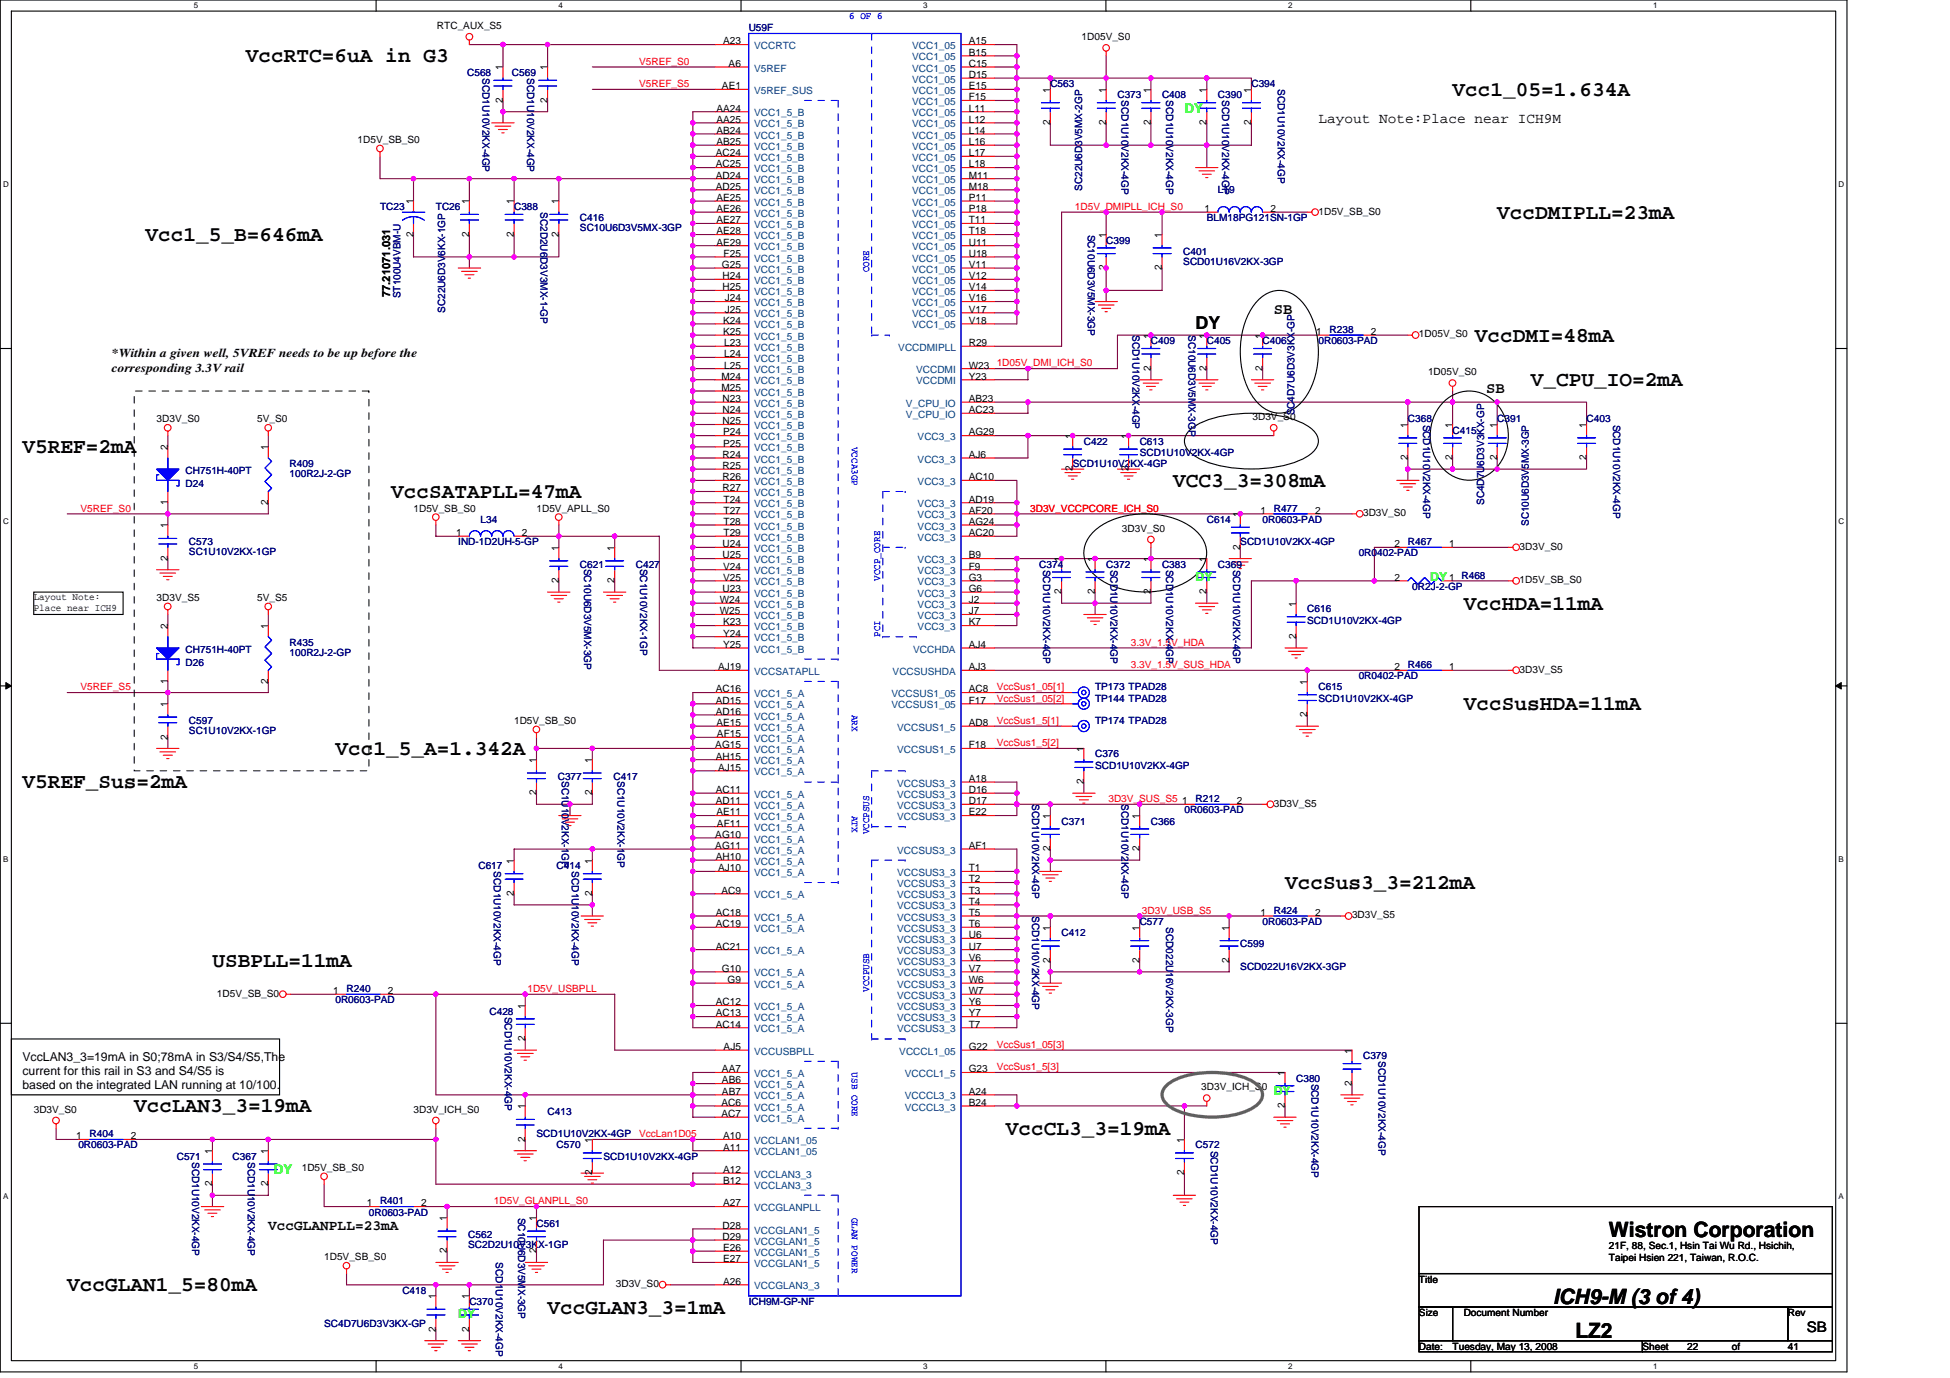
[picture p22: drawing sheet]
<svg xmlns="http://www.w3.org/2000/svg" width="297mm" height="210mm" viewBox="0 0 297 210" stroke-linecap="round" stroke-linejoin="round" font-family="sans-serif">
<defs><g id="words">
<g font-size="3.2">
<text x="37.5" y="9.5">VccRTC=6uA in G3</text>
<text x="221.3" y="14.6">Vcc1_05=1.634A</text>
<text x="228.1" y="33.3">VccDMIPLL=23mA</text>
<text x="22.2" y="36.7">Vcc1_5_B=646mA</text>
<text x="224.7" y="52">VccDMI=48mA</text>
<text x="233.2" y="58.8">V_CPU_IO=2mA</text>
<text x="3.4" y="69">V5REF=2mA</text>
<text x="59.6" y="75.9">VccSATAPLL=47mA</text>
<text x="178.7" y="74.1">VCC3_3=308mA</text>
<text x="223" y="92.9">VccHDA=11mA</text>
<text x="223" y="108.2">VccSusHDA=11mA</text>
<text x="51.1" y="115">Vcc1_5_A=1.342A</text>
<text x="3.4" y="120.1">V5REF_Sus=2mA</text>
<text x="195.7" y="135.4">VccSus3_3=212mA</text>
<text x="32.4" y="147.3">USBPLL=11mA</text>
<text x="20.4" y="169.5">VccLAN3_3=19mA</text>
<text x="153.2" y="172.9">VccCL3_3=19mA</text>
<text x="245.1" y="188.5">Wistron Corporation</text>
<text x="10.2" y="196.7">VccGLAN1_5=80mA</text>
<text x="83.4" y="200.1">VccGLAN3_3=1mA</text>
<text x="236.6" y="198.7">ICH9-M (3 of 4)</text>
<text x="240" y="203.8">LZ2</text>
</g>
<text font-size="2.7" x="182.1" y="50.2">DY</text>
<g font-size="2.4">
<text x="194" y="47.9">SB</text>
<text x="226.4" y="59.8">SB</text>
</g>
<g font-size="2.2">
<text x="200.8" y="18.8">Layout Note:Place near ICH9M</text>
<text x="40.9" y="187.3">VccGLANPLL=23mA</text>
<text x="275.2" y="202.9">SB</text>
</g>
<g font-size="2" fill="#0f0">
<text x="180.4" y="17.2">DY</text>
<text x="41.7" y="178.9">DY</text>
</g>
<g font-size="1.9">
<text x="17.1" y="54.4">*Within a given well, 5VREF needs to be up before the</text>
<text x="17.1" y="56.6">corresponding 3.3V rail</text>
<text x="3.4" y="161.6">VccLAN3_3=19mA in S0;78mA in S3/S4/S5,The</text>
<text x="3.4" y="163.8">current for this rail in S3 and S4/S5 is</text>
<text x="3.4" y="165.9">based on the integrated LAN running at 10/100.</text>
</g>
<g font-size="1.9" fill="#0f0">
<text x="182.1" y="88.5">DY</text>
<text x="217.9" y="88.5">DY</text>
<text x="194" y="166.8">DY</text>
<text x="69.8" y="200.8">DY</text>
</g>
<text font-size="1.7" x="59.5" y="45.3" transform="rotate(-90 59.5 45.3)">77.21071.031</text>
<g font-size="1.5">
<text x="66.6" y="4.4">RTC_AUX_S5</text>
<text x="76.6" y="10.7" transform="rotate(-90 76.6 10.7)">1</text>
<text x="83.4" y="10.7" transform="rotate(-90 83.4 10.7)">1</text>
<text x="110.1" y="6.8">A23</text>
<text x="111" y="10.2">A6</text>
<text x="147.6" y="6.8">A15</text>
<text x="147.6" y="8.5">B15</text>
<text x="147.6" y="10.2">C15</text>
<text x="147.6" y="11.9">D15</text>
<text x="164.8" y="6.1">1D05V_S0</text>
<text x="76.6" y="15.6" transform="rotate(-90 76.6 15.6)">2</text>
<text x="83.4" y="15.6" transform="rotate(-90 83.4 15.6)">2</text>
<text x="109.1" y="17">AA24</text>
<text x="110" y="13.6">AE1</text>
<text x="147.6" y="13.6">E15</text>
<text x="147.6" y="15.3">F15</text>
<text x="147.6" y="17">L11</text>
<text x="160" y="14.1" transform="rotate(-90 160 14.1)">1</text>
<text x="168.5" y="14.1" transform="rotate(-90 168.5 14.1)">1</text>
<text x="175.3" y="14.1" transform="rotate(-90 175.3 14.1)">1</text>
<text x="183.8" y="14.1" transform="rotate(-90 183.8 14.1)">1</text>
<text x="190.6" y="14.1" transform="rotate(-90 190.6 14.1)">1</text>
<text x="54.5" y="21.8">1D5V_SB_S0</text>
<text x="109" y="23.8">AC24</text>
<text x="109.1" y="18.7">AA25</text>
<text x="109.1" y="20.4">AB24</text>
<text x="109.1" y="22.1">AB25</text>
<text x="147.6" y="18.7">L12</text>
<text x="147.6" y="20.4">L14</text>
<text x="147.6" y="22.1">L16</text>
<text x="147.6" y="23.8">L17</text>
<text x="160" y="19" transform="rotate(-90 160 19)">2</text>
<text x="168.5" y="19" transform="rotate(-90 168.5 19)">2</text>
<text x="175.3" y="19" transform="rotate(-90 175.3 19)">2</text>
<text x="183.8" y="19" transform="rotate(-90 183.8 19)">2</text>
<text x="190.6" y="19" transform="rotate(-90 190.6 19)">2</text>
<text x="109" y="25.5">AC25</text>
<text x="109" y="27.2">AD24</text>
<text x="109" y="28.9">AD25</text>
<text x="147.6" y="25.5">L18</text>
<text x="147.6" y="27.2">M11</text>
<text x="147.6" y="28.9">M18</text>
<text x="63" y="31.1" transform="rotate(-90 63 31.1)">1</text>
<text x="71.5" y="31.1" transform="rotate(-90 71.5 31.1)">1</text>
<text x="78.3" y="31.1" transform="rotate(-90 78.3 31.1)">1</text>
<text x="85.1" y="31.1" transform="rotate(-90 85.1 31.1)">1</text>
<text x="109.1" y="30.6">AE25</text>
<text x="109.1" y="32.3">AE26</text>
<text x="109.1" y="34">AE27</text>
<text x="109.1" y="35.7">AE28</text>
<text x="147.6" y="30.6">P11</text>
<text x="147.6" y="32.3">P18</text>
<text x="147.6" y="34">T11</text>
<text x="147.6" y="35.7">T18</text>
<text x="183.5" y="32.3">1</text>
<text x="193.5" y="32.3">2</text>
<text x="200.8" y="32.7">1D5V_SB_S0</text>
<text x="63" y="36.1" transform="rotate(-90 63 36.1)">2</text>
<text x="71.5" y="36.1" transform="rotate(-90 71.5 36.1)">2</text>
<text x="78.3" y="36.1" transform="rotate(-90 78.3 36.1)">2</text>
<text x="85.1" y="36.1" transform="rotate(-90 85.1 36.1)">2</text>
<text x="109.1" y="37.4">AE29</text>
<text x="110" y="40.8">G25</text>
<text x="110.2" y="39.1">F25</text>
<text x="147.6" y="37.4">U11</text>
<text x="147.6" y="39.1">U18</text>
<text x="147.6" y="40.8">V11</text>
<text x="168.5" y="41.2" transform="rotate(-90 168.5 41.2)">2</text>
<text x="168.5" y="36.2" transform="rotate(-90 168.5 36.2)">1</text>
<text x="177" y="41.2" transform="rotate(-90 177 41.2)">2</text>
<text x="177" y="36.2" transform="rotate(-90 177 36.2)">1</text>
<text x="110.1" y="42.5">H24</text>
<text x="110.1" y="44.2">H25</text>
<text x="110.4" y="45.9">J24</text>
<text x="110.4" y="47.6">J25</text>
<text x="147.6" y="42.5">V12</text>
<text x="147.6" y="47.6">V17</text>
<text x="147.6" y="44.2">V14</text>
<text x="147.6" y="45.9">V16</text>
<text x="110.1" y="49.3">K24</text>
<text x="110.1" y="51">K25</text>
<text x="110.3" y="52.7">L23</text>
<text x="147.6" y="49.3">V18</text>
<text x="147.6" y="52.7">R29</text>
<text x="175.3" y="51.6" transform="rotate(-90 175.3 51.6)">1</text>
<text x="183.8" y="51.6" transform="rotate(-90 183.8 51.6)">1</text>
<text x="192.3" y="51.6" transform="rotate(-90 192.3 51.6)">1</text>
<text x="200.5" y="51">1</text>
<text x="208.8" y="51">2</text>
<text x="216.2" y="51.4">1D05V_S0</text>
<text x="109.9" y="57.8">M24</text>
<text x="109.9" y="59.5">M25</text>
<text x="110.3" y="54.4">L24</text>
<text x="110.3" y="56.1">L25</text>
<text x="147.6" y="57.8">Y23</text>
<text x="147.6" y="56.1">W23</text>
<text x="175.3" y="56.5" transform="rotate(-90 175.3 56.5)">2</text>
<text x="183.8" y="56.5" transform="rotate(-90 183.8 56.5)">2</text>
<text x="192.3" y="56.5" transform="rotate(-90 192.3 56.5)">2</text>
<text x="217.5" y="57.2">1D05V_S0</text>
<text x="23.9" y="64.3">3D3V_S0</text>
<text x="39.2" y="64.3">5V_S0</text>
<text x="110.1" y="61.2">N23</text>
<text x="110.1" y="62.9">N24</text>
<text x="110.1" y="64.6">N25</text>
<text x="147.6" y="61.2">AB23</text>
<text x="147.6" y="62.9">AC23</text>
<text x="190.8" y="64">3D3V_S0</text>
<text x="214.4" y="65.2" transform="rotate(-90 214.4 65.2)">1</text>
<text x="221.3" y="65.2" transform="rotate(-90 221.3 65.2)">1</text>
<text x="228" y="65.2" transform="rotate(-90 228 65.2)">1</text>
<text x="241.7" y="65.2" transform="rotate(-90 241.7 65.2)">1</text>
<text x="25.5" y="68.6" transform="rotate(-90 25.5 68.6)">2</text>
<text x="40.8" y="68.6" transform="rotate(-90 40.8 68.6)">1</text>
<text x="110.1" y="69.7">R24</text>
<text x="110.1" y="71.4">R25</text>
<text x="110.1" y="66.3">P24</text>
<text x="110.1" y="68.1">P25</text>
<text x="147.6" y="66.3">AG29</text>
<text x="147.6" y="69.7">AJ6</text>
<text x="163.4" y="71.8" transform="rotate(-90 163.4 71.8)">2</text>
<text x="163.4" y="66.9" transform="rotate(-90 163.4 66.9)">1</text>
<text x="171.9" y="71.8" transform="rotate(-90 171.9 71.8)">2</text>
<text x="171.9" y="66.9" transform="rotate(-90 171.9 66.9)">1</text>
<text x="214.4" y="70.1" transform="rotate(-90 214.4 70.1)">2</text>
<text x="221.3" y="70.1" transform="rotate(-90 221.3 70.1)">2</text>
<text x="228" y="70.1" transform="rotate(-90 228 70.1)">2</text>
<text x="241.7" y="70.1" transform="rotate(-90 241.7 70.1)">2</text>
<text x="25.5" y="76.9" transform="rotate(-90 25.5 76.9)">1</text>
<text x="40.8" y="76.9" transform="rotate(-90 40.8 76.9)">2</text>
<text x="63" y="78">1D5V_SB_S0</text>
<text x="81.7" y="78">1D5V_APLL_S0</text>
<text x="110.1" y="73.2">R26</text>
<text x="110.1" y="74.8">R27</text>
<text x="110.2" y="76.6">T24</text>
<text x="147.6" y="76.6">AD19</text>
<text x="147.6" y="73.2">AC10</text>
<text x="25.5" y="80.5" transform="rotate(-90 25.5 80.5)">1</text>
<text x="69.5" y="81.7">1</text>
<text x="79.5" y="81.7">2</text>
<text x="85.1" y="83.9" transform="rotate(-90 85.1 83.9)">1</text>
<text x="93.6" y="83.9" transform="rotate(-90 93.6 83.9)">1</text>
<text x="110.1" y="83.4">U24</text>
<text x="110.2" y="78.3">T27</text>
<text x="110.2" y="79.9">T28</text>
<text x="110.2" y="81.7">T29</text>
<text x="147.6" y="78.3">AF20</text>
<text x="147.6" y="79.9">AG24</text>
<text x="147.6" y="81.7">AC20</text>
<text x="170.9" y="81">3D3V_S0</text>
<text x="188.9" y="83.7" transform="rotate(-90 188.9 83.7)">2</text>
<text x="188.9" y="78.8" transform="rotate(-90 188.9 78.8)">1</text>
<text x="192" y="78.3">1</text>
<text x="200.3" y="78.3">2</text>
<text x="207.6" y="78.6">3D3V_S0</text>
<text x="212.4" y="83.4">2</text>
<text x="220.7" y="83.4">1</text>
<text x="231.5" y="83.7">3D3V_S0</text>
<text x="25.5" y="85.4" transform="rotate(-90 25.5 85.4)">2</text>
<text x="85.1" y="88.8" transform="rotate(-90 85.1 88.8)">2</text>
<text x="93.6" y="88.8" transform="rotate(-90 93.6 88.8)">2</text>
<text x="110.1" y="85.1">U25</text>
<text x="110.1" y="88.5">V25</text>
<text x="110.1" y="86.8">V24</text>
<text x="147.6" y="86.8">F9</text>
<text x="147.6" y="88.5">G3</text>
<text x="147.6" y="85.1">B9</text>
<text x="161.7" y="85.6" transform="rotate(-90 161.7 85.6)">1</text>
<text x="166.8" y="85.6" transform="rotate(-90 166.8 85.6)">1</text>
<text x="175.3" y="85.6" transform="rotate(-90 175.3 85.6)">1</text>
<text x="183.8" y="85.6" transform="rotate(-90 183.8 85.6)">1</text>
<text x="212.4" y="88.5">2</text>
<text x="220.7" y="88.5">1 R468</text>
<text x="231.5" y="88.8">1D5V_SB_S0</text>
<text x="5.1" y="91.4">Layout Note:</text>
<text x="5.1" y="93.1">Place near ICH9</text>
<text x="23.9" y="91.6">3D3V_S5</text>
<text x="25.5" y="95.8" transform="rotate(-90 25.5 95.8)">2</text>
<text x="39.2" y="91.6">5V_S5</text>
<text x="40.8" y="95.8" transform="rotate(-90 40.8 95.8)">1</text>
<text x="109.6" y="91.9">W24</text>
<text x="109.6" y="93.6">W25</text>
<text x="110.1" y="90.2">U23</text>
<text x="110.1" y="95.3">K23</text>
<text x="147.6" y="90.2">G6</text>
<text x="147.6" y="91.9">J2</text>
<text x="147.6" y="93.6">J7</text>
<text x="147.6" y="95.3">K7</text>
<text x="161.7" y="90.5" transform="rotate(-90 161.7 90.5)">2</text>
<text x="166.8" y="90.5" transform="rotate(-90 166.8 90.5)">2</text>
<text x="175.3" y="90.5" transform="rotate(-90 175.3 90.5)">2</text>
<text x="183.8" y="90.5" transform="rotate(-90 183.8 90.5)">2</text>
<text x="197.4" y="92.4" transform="rotate(-90 197.4 92.4)">1</text>
<text x="110.2" y="97">Y24</text>
<text x="110.2" y="98.7">Y25</text>
<text x="147.6" y="98.7">AJ4</text>
<text x="197.4" y="97.3" transform="rotate(-90 197.4 97.3)">2</text>
<text x="25.5" y="107.7" transform="rotate(-90 25.5 107.7)">1</text>
<text x="25.5" y="104.1" transform="rotate(-90 25.5 104.1)">1</text>
<text x="40.8" y="104.1" transform="rotate(-90 40.8 104.1)">2</text>
<text x="109" y="105.5">AC16</text>
<text x="109" y="107.2">AD15</text>
<text x="109.4" y="102.1">AJ19</text>
<text x="147.6" y="102.1">AJ3</text>
<text x="147.6" y="105.5">AC8</text>
<text x="147.6" y="107.2">F17</text>
<text x="199.1" y="104.3" transform="rotate(-90 199.1 104.3)">1</text>
<text x="212.4" y="102.1">2</text>
<text x="220.7" y="102.1">1</text>
<text x="231.5" y="102.4">3D3V_S5</text>
<text x="25.5" y="112.6" transform="rotate(-90 25.5 112.6)">2</text>
<text x="78.3" y="110.3">1D5V_SB_S0</text>
<text x="109" y="114">AG15</text>
<text x="109" y="108.9">AD16</text>
<text x="109.1" y="110.6">AE15</text>
<text x="109.2" y="112.3">AF15</text>
<text x="147.6" y="110.6">AD8</text>
<text x="147.6" y="114">F18</text>
<text x="199.1" y="109.2" transform="rotate(-90 199.1 109.2)">2</text>
<text x="81.7" y="116.2" transform="rotate(-90 81.7 116.2)">1</text>
<text x="90.2" y="116.2" transform="rotate(-90 90.2 116.2)">1</text>
<text x="109" y="115.7">AH15</text>
<text x="109.4" y="117.4">AJ15</text>
<text x="147.6" y="119.1">A18</text>
<text x="165.1" y="119.4" transform="rotate(-90 165.1 119.4)">2</text>
<text x="165.1" y="114.5" transform="rotate(-90 165.1 114.5)">1</text>
<text x="81.7" y="121.2" transform="rotate(-90 81.7 121.2)">2</text>
<text x="90.2" y="121.2" transform="rotate(-90 90.2 121.2)">2</text>
<text x="109" y="120.8">AC11</text>
<text x="109" y="122.5">AD11</text>
<text x="109.1" y="124.2">AE11</text>
<text x="109.2" y="125.9">AF11</text>
<text x="147.6" y="120.8">D16</text>
<text x="147.6" y="122.5">D17</text>
<text x="147.6" y="124.2">E22</text>
<text x="160" y="124.7" transform="rotate(-90 160 124.7)">1</text>
<text x="173.6" y="124.7" transform="rotate(-90 173.6 124.7)">1</text>
<text x="180.1" y="122.5">1</text>
<text x="188.4" y="122.5">2</text>
<text x="194" y="122.9">3D3V_S5</text>
<text x="78.3" y="131.6" transform="rotate(-90 78.3 131.6)">1</text>
<text x="90.2" y="131.6" transform="rotate(-90 90.2 131.6)">1</text>
<text x="109" y="127.6">AG10</text>
<text x="109" y="129.3">AG11</text>
<text x="109" y="131">AH10</text>
<text x="147.6" y="129.3">AF1</text>
<text x="160" y="129.7" transform="rotate(-90 160 129.7)">2</text>
<text x="173.6" y="129.7" transform="rotate(-90 173.6 129.7)">2</text>
<text x="78.3" y="136.5" transform="rotate(-90 78.3 136.5)">2</text>
<text x="90.2" y="136.5" transform="rotate(-90 90.2 136.5)">2</text>
<text x="109.4" y="132.7">AJ10</text>
<text x="109.9" y="136.1">AC9</text>
<text x="147.6" y="132.7">T1</text>
<text x="147.6" y="134.4">T2</text>
<text x="147.6" y="136.1">T3</text>
<text x="147.6" y="137.8">T4</text>
<text x="109" y="141.2">AC19</text>
<text x="109" y="139.5">AC18</text>
<text x="147.6" y="139.5">T5</text>
<text x="147.6" y="141.2">T6</text>
<text x="147.6" y="142.9">U6</text>
<text x="160" y="141.8" transform="rotate(-90 160 141.8)">1</text>
<text x="173.6" y="141.8" transform="rotate(-90 173.6 141.8)">1</text>
<text x="187.2" y="141.8" transform="rotate(-90 187.2 141.8)">1</text>
<text x="192" y="139.5">1</text>
<text x="200.3" y="139.5">2</text>
<text x="205.9" y="139.9">3D3V_S5</text>
<text x="109" y="144.6">AC21</text>
<text x="110" y="148">G10</text>
<text x="110.8" y="149.7">G9</text>
<text x="147.6" y="144.6">U7</text>
<text x="147.6" y="146.3">V6</text>
<text x="147.6" y="148">V7</text>
<text x="147.6" y="149.7">W6</text>
<text x="160" y="146.7" transform="rotate(-90 160 146.7)">2</text>
<text x="173.6" y="146.7" transform="rotate(-90 173.6 146.7)">2</text>
<text x="187.2" y="146.7" transform="rotate(-90 187.2 146.7)">2</text>
<text x="33" y="151.8">1D5V_SB_S0</text>
<text x="50.8" y="151.4">1</text>
<text x="59.1" y="151.4">2</text>
<text x="80" y="153.7" transform="rotate(-90 80 153.7)">1</text>
<text x="109" y="153.1">AC12</text>
<text x="109" y="154.8">AC13</text>
<text x="147.6" y="151.4">W7</text>
<text x="147.6" y="153.1">Y6</text>
<text x="147.6" y="154.8">Y7</text>
<text x="80" y="158.6" transform="rotate(-90 80 158.6)">2</text>
<text x="109" y="156.5">AC14</text>
<text x="110.2" y="159.9">AJ5</text>
<text x="147.6" y="156.5">T7</text>
<text x="147.6" y="159.9">G22</text>
<text x="205.9" y="160.5" transform="rotate(-90 205.9 160.5)">1</text>
<text x="110" y="163.3">AA7</text>
<text x="110" y="165">AB6</text>
<text x="110" y="166.8">AB7</text>
<text x="147.6" y="166.8">A24</text>
<text x="147.6" y="163.3">G23</text>
<text x="183" y="166.1">3D3V_ICH_S0</text>
<text x="195.7" y="163.9" transform="rotate(-90 195.7 163.9)">1</text>
<text x="205.9" y="165.4" transform="rotate(-90 205.9 165.4)">2</text>
<text x="5.1" y="169.5">3D3V_S0</text>
<text x="11.6" y="173.5">1</text>
<text x="19.9" y="173.5">2</text>
<text x="63" y="169.5">3D3V_ICH_S0</text>
<text x="80" y="173.9" transform="rotate(-90 80 173.9)">2</text>
<text x="80" y="169" transform="rotate(-90 80 169)">1</text>
<text x="109.9" y="168.4">AC6</text>
<text x="109.9" y="170.2">AC7</text>
<text x="110.1" y="173.5">A10</text>
<text x="147.6" y="168.4">B24</text>
<text x="195.7" y="168.8" transform="rotate(-90 195.7 168.8)">2</text>
<text x="32.3" y="175.8" transform="rotate(-90 32.3 175.8)">1</text>
<text x="40.8" y="175.8" transform="rotate(-90 40.8 175.8)">1</text>
<text x="46" y="178.4">1D5V_SB_S0</text>
<text x="90.2" y="179" transform="rotate(-90 90.2 179)">2</text>
<text x="90.2" y="174.1" transform="rotate(-90 90.2 174.1)">1</text>
<text x="110.1" y="175.3">A11</text>
<text x="110.1" y="178.7">A12</text>
<text x="180.4" y="179" transform="rotate(-90 180.4 179)">2</text>
<text x="180.4" y="174.1" transform="rotate(-90 180.4 174.1)">1</text>
<text x="32.3" y="180.7" transform="rotate(-90 32.3 180.7)">2</text>
<text x="40.8" y="180.7" transform="rotate(-90 40.8 180.7)">2</text>
<text x="55.9" y="183.8">1</text>
<text x="64.2" y="183.8">2</text>
<text x="110.1" y="180.4">B12</text>
<text x="110.1" y="183.8">A27</text>
<text x="49.4" y="192">1D5V_SB_S0</text>
<text x="68.1" y="190.9" transform="rotate(-90 68.1 190.9)">2</text>
<text x="68.1" y="186" transform="rotate(-90 68.1 186)">1</text>
<text x="81.7" y="190.9" transform="rotate(-90 81.7 190.9)">2</text>
<text x="81.7" y="186" transform="rotate(-90 81.7 186)">1</text>
<text x="110.1" y="188.9">D29</text>
<text x="110.1" y="187.2">D28</text>
<text x="110.1" y="190.6">E26</text>
<text x="245.1" y="190.3">21F, 88, Sec.1, Hsin Tai Wu Rd., Hsichih,</text>
<text x="66.4" y="197.9" transform="rotate(-90 66.4 197.9)">1</text>
<text x="71.5" y="197.9" transform="rotate(-90 71.5 197.9)">1</text>
<text x="93.8" y="196">3D3V_S0</text>
<text x="110.1" y="192.3">E27</text>
<text x="110.1" y="195.7">A26</text>
<text x="216.2" y="195.4">Title</text>
<text x="245.1" y="192">Taipei Hsien 221, Taiwan, R.O.C.</text>
<text x="66.4" y="202.8" transform="rotate(-90 66.4 202.8)">2</text>
<text x="71.5" y="202.8" transform="rotate(-90 71.5 202.8)">2</text>
<text x="216.2" y="200.5">Size</text>
<text x="223" y="200.5">Document Number</text>
<text x="272.3" y="200.5">Rev</text>
<text x="216.2" y="205.6">Date:</text>
<text x="221.3" y="205.6">Tuesday, May 13, 2008</text>
<text x="250.2" y="205.6">Sheet</text>
<text x="257" y="205.6">22</text>
<text x="263.8" y="205.6">of</text>
<text x="272.3" y="205.6">41</text>
</g>
<g font-size="1.5" fill="#000080">
<text x="114" y="4.8">U59F</text>
<text x="71.2" y="11.6">C568</text>
<text x="73.5" y="11.9" transform="rotate(90 73.5 11.9)">SCD1U10V2KX-4GP</text>
<text x="78" y="11.6">C569</text>
<text x="80.3" y="11.9" transform="rotate(90 80.3 11.9)">SCD1U10V2KX-4GP</text>
<text x="160" y="13.3">C563</text>
<text x="170.2" y="15">C373</text>
<text x="170.8" y="15.3" transform="rotate(90 170.8 15.3)">SCD1U10V2KX-4GP</text>
<text x="177" y="15">C408</text>
<text x="177.6" y="15.3" transform="rotate(90 177.6 15.3)">SCD1U10V2KX-4GP</text>
<text x="185.5" y="15">C390</text>
<text x="186.2" y="15.3" transform="rotate(90 186.2 15.3)">SCD1U10V2KX-4GP</text>
<text x="190.6" y="13.3">C394</text>
<text x="194.7" y="13.6" transform="rotate(90 194.7 13.6)">SCD1U10V2KX-4GP</text>
<text x="164.8" y="29.1" transform="rotate(-90 164.8 29.1)">SC22U6D3V5MX-2GP</text>
<text x="185.5" y="29.4">L19</text>
<text x="57.9" y="32">TC23</text>
<text x="66.4" y="32">TC26</text>
<text x="78.3" y="32">C388</text>
<text x="82.3" y="32.3" transform="rotate(90 82.3 32.3)">SC2D2U6D3V3MX-1-GP</text>
<text x="88.3" y="33.7">C416</text>
<text x="88.3" y="35.2">SC10U6D3V5MX-3GP</text>
<text x="165.7" y="35.7" transform="rotate(90 165.7 35.7)">SC10U6D3V5MX-3GP</text>
<text x="183.8" y="33.7">BLM18PG121SN-1GP</text>
<text x="168.5" y="37.1">C399</text>
<text x="180.3" y="38.8">C401</text>
<text x="180.3" y="40.3">SCD01U16V2KX-3GP</text>
<text x="61" y="45.4" transform="rotate(-90 61 45.4)">ST100U4VBM-U</text>
<text x="67.8" y="47.6" transform="rotate(-90 67.8 47.6)">SC22U6D3V6KX-1GP</text>
<text x="172.5" y="51.1" transform="rotate(90 172.5 51.1)">SCD1U10V2KX-4GP</text>
<text x="175.3" y="52.4">C409</text>
<text x="181" y="51.1" transform="rotate(90 181 51.1)">SC10U6D3V5MX-3GP</text>
<text x="183.8" y="52.4">C405</text>
<text x="192.3" y="52.4">C406</text>
<text x="200.8" y="52.4">0R0603-PAD</text>
<text x="202.5" y="50.7">R238</text>
<text x="197.2" y="63.3" transform="rotate(-90 197.2 63.3)">SC4D7U6D3V3KX-GP</text>
<text x="214.5" y="64.3">C368</text>
<text x="216.8" y="64.7" transform="rotate(90 216.8 64.7)">SCD1U10V2KX-4GP</text>
<text x="228.1" y="64.3">C391</text>
<text x="241.7" y="64.3">C403</text>
<text x="245.7" y="64.7" transform="rotate(90 245.7 64.7)">SCD1U10V2KX-4GP</text>
<text x="44.1" y="71.1">R409</text>
<text x="163.4" y="71.1">SCD1U10V2KX-4GP</text>
<text x="165.1" y="67.7">C422</text>
<text x="173.6" y="67.7">C613</text>
<text x="173.6" y="69.4">SCD1U10V2KX-4GP</text>
<text x="221.3" y="66">C415</text>
<text x="28.3" y="74.2">D24</text>
<text x="28.3" y="72.2">CH751H-40PT</text>
<text x="44.1" y="72.7">100R2J-2-GP</text>
<text x="194" y="78">R477</text>
<text x="226.1" y="76.9" transform="rotate(-90 226.1 76.9)">SC4D7U6D3V3KX-GP</text>
<text x="28.8" y="83.1">C573</text>
<text x="69.8" y="83.1">IND-1D2UH-5-GP</text>
<text x="73.2" y="79.7">L34</text>
<text x="183.8" y="79.7">C614</text>
<text x="188.9" y="83.1">SCD1U10V2KX-4GP</text>
<text x="192.3" y="79.7">0R0603-PAD</text>
<text x="214.5" y="83.1">R467</text>
<text x="232.9" y="80.1" transform="rotate(-90 232.9 80.1)">SC10U6D3V5MX-3GP</text>
<text x="28.8" y="84.6">SC1U10V2KX-1GP</text>
<text x="88.3" y="86.5">C621</text>
<text x="89" y="86.6" transform="rotate(90 89 86.6)">SC10U6D3V5MX-3GP</text>
<text x="96.9" y="86.5">C427</text>
<text x="97.5" y="86.6" transform="rotate(90 97.5 86.6)">SC1U10V2KX-1GP</text>
<text x="158.3" y="86.5">C374</text>
<text x="158.9" y="86.8" transform="rotate(90 158.9 86.8)">SCD1U10V2KX-4GP</text>
<text x="168.5" y="86.5">C372</text>
<text x="169.1" y="86.8" transform="rotate(90 169.1 86.8)">SCD1U10V2KX-4GP</text>
<text x="177" y="86.5">C383</text>
<text x="177.6" y="86.8" transform="rotate(90 177.6 86.8)">SCD1U10V2KX-4GP</text>
<text x="185.5" y="86.5">C369</text>
<text x="187.9" y="86.8" transform="rotate(90 187.9 86.8)">SCD1U10V2KX-4GP</text>
<text x="207" y="84.8">0R0402-PAD</text>
<text x="215.1" y="89.9">0R2J-2-GP</text>
<text x="199.1" y="93.3">C616</text>
<text x="199.1" y="95">SCD1U10V2KX-4GP</text>
<text x="28.3" y="101.4">D26</text>
<text x="28.3" y="99.4">CH751H-40PT</text>
<text x="44.1" y="98.4">R435</text>
<text x="44.1" y="99.9">100R2J-2-GP</text>
<text x="214.5" y="101.8">R466</text>
<text x="166.8" y="106.9">TP144 TPAD28</text>
<text x="166.8" y="105.2">TP173 TPAD28</text>
<text x="200.8" y="105.2">C615</text>
<text x="200.8" y="106.9">SCD1U10V2KX-4GP</text>
<text x="207" y="103.5">0R0402-PAD</text>
<text x="28.8" y="110.3">C597</text>
<text x="28.8" y="111.8">SC1U10V2KX-1GP</text>
<text x="166.8" y="110.3">TP174 TPAD28</text>
<text x="85" y="118.8">C377</text>
<text x="85.6" y="119" transform="rotate(90 85.6 119)">SC1U10V2KX-1GP</text>
<text x="93.5" y="118.8">C417</text>
<text x="94.1" y="119" transform="rotate(90 94.1 119)">SC1U10V2KX-1GP</text>
<text x="166.8" y="115.4">C376</text>
<text x="166.8" y="117.1">SCD1U10V2KX-4GP</text>
<text x="157.2" y="122.5" transform="rotate(90 157.2 122.5)">SCD1U10V2KX-4GP</text>
<text x="161.7" y="125.6">C371</text>
<text x="170.8" y="122.5" transform="rotate(90 170.8 122.5)">SCD1U10V2KX-4GP</text>
<text x="175.3" y="125.6">C366</text>
<text x="180.4" y="123.9">0R0603-PAD</text>
<text x="182.1" y="122.2">R212</text>
<text x="72.9" y="132.4">C617</text>
<text x="75.2" y="132.7" transform="rotate(90 75.2 132.7)">SCD1U10V2KX-4GP</text>
<text x="84.8" y="132.4">C414</text>
<text x="87.1" y="132.7" transform="rotate(90 87.1 132.7)">SCD1U10V2KX-4GP</text>
<text x="157.2" y="139.5" transform="rotate(90 157.2 139.5)">SCD1U10V2KX-4GP</text>
<text x="161.7" y="142.6">C412</text>
<text x="173.6" y="140.9">C577</text>
<text x="177.6" y="141.2" transform="rotate(90 177.6 141.2)">SCD022U16V2KX-3GP</text>
<text x="192.3" y="140.9">0R0603-PAD</text>
<text x="194" y="139.2">R424</text>
<text x="188.9" y="144.3">C599</text>
<text x="188.9" y="147.7">SCD022U16V2KX-3GP</text>
<text x="51.1" y="152.8">0R0603-PAD</text>
<text x="52.8" y="151.1">R240</text>
<text x="74.6" y="154.5">C428</text>
<text x="76.9" y="154.9" transform="rotate(90 76.9 154.9)">SCD1U10V2KX-4GP</text>
<text x="207.6" y="161.3">C379</text>
<text x="210" y="161.7" transform="rotate(90 210 161.7)">SCD1U10V2KX-4GP</text>
<text x="197.4" y="164.7">C380</text>
<text x="199.8" y="165.1" transform="rotate(90 199.8 165.1)">SCD1U10V2KX-4GP</text>
<text x="13.6" y="173.2">R404</text>
<text x="81.7" y="173.2">SCD1U10V2KX-4GP</text>
<text x="83.4" y="169.8">C413</text>
<text x="11.9" y="174.9">0R0603-PAD</text>
<text x="26.9" y="176.7">C571</text>
<text x="29.2" y="177" transform="rotate(90 29.2 177)">SCD1U10V2KX-4GP</text>
<text x="35.4" y="176.7">C367</text>
<text x="37.8" y="177" transform="rotate(90 37.8 177)">SCD1U10V2KX-4GP</text>
<text x="84.8" y="174.9">C570</text>
<text x="91.9" y="176.7">SCD1U10V2KX-4GP</text>
<text x="182.1" y="174.9">C572</text>
<text x="184.4" y="175.3" transform="rotate(90 184.4 175.3)">SCD1U10V2KX-4GP</text>
<text x="56.2" y="185.2">0R0603-PAD</text>
<text x="57.9" y="183.5">R401</text>
<text x="78.9" y="185.5" transform="rotate(90 78.9 185.5)">SC10U6D3V5MX-3GP</text>
<text x="71.3" y="188.6">C562</text>
<text x="71.3" y="190.1">SC2D2U10V3KX-1GP</text>
<text x="81.7" y="186.9">C561</text>
<text x="61.3" y="197.1">C418</text>
<text x="75.5" y="192.3" transform="rotate(90 75.5 192.3)">SCD1U10V2KX-4GP</text>
<text x="49.4" y="202.2">SC4D7U6D3V3KX-GP</text>
<text x="71.5" y="198.8">C370</text>
<text x="114" y="198.8">ICH9M-GP-NF</text>
</g>
<g font-size="1.5" fill="#00f">
<text x="129.4" y="2.9">6 OF 6</text>
<text x="132.4" y="41.5" transform="rotate(-90 132.4 41.5)">CORE</text>
<text x="129.7" y="68.1" transform="rotate(90 129.7 68.1)">VCCA3GP</text>
<text x="134.1" y="88.5" transform="rotate(-90 134.1 88.5)">VCCP_CORE</text>
<text x="134.1" y="97" transform="rotate(-90 134.1 97)">PCI</text>
<text x="129.7" y="108.9" transform="rotate(90 129.7 108.9)">ARX</text>
<text x="129.7" y="124.2" transform="rotate(90 129.7 124.2)">ATX</text>
<text x="132.4" y="127.1" transform="rotate(-90 132.4 127.1)">VCCPSUS</text>
<text x="132.4" y="151.1" transform="rotate(-90 132.4 151.1)">VCCPUSB</text>
<text x="129.7" y="163.4" transform="rotate(90 129.7 163.4)">USB CORE</text>
<text x="129.7" y="185.5" transform="rotate(90 129.7 185.5)">GLAN POWER</text>
</g>
<g font-size="1.5" fill="#f00">
<text x="97.4" y="9.9">V5REF_S0</text>
<text x="97.4" y="13.3">V5REF_S5</text>
<text x="163.7" y="32">1D5V_DMIPLL_ICH_S0</text>
<text x="151.8" y="55.8">1D05V_DMI_ICH_S0</text>
<text x="12.3" y="77.9">V5REF_S0</text>
<text x="156.9" y="77.9">3D3V_VCCPCORE_ICH_S0</text>
<text x="172.3" y="98.4">3.3V_1.5V_HDA</text>
<text x="172.3" y="101.8">3.3V_1.5V_SUS_HDA</text>
<text x="12.3" y="105.2">V5REF_S5</text>
<text x="151.8" y="106.9">VccSus1_05[2]</text>
<text x="151.8" y="105.2">VccSus1_05[1]</text>
<text x="151.8" y="113.7">VccSus1_5[2]</text>
<text x="151.8" y="110.3">VccSus1_5[1]</text>
<text x="168.8" y="122.2">3D3V_SUS_S5</text>
<text x="173.9" y="139.2">3D3V_USB_S5</text>
<text x="80.3" y="151.1">1D5V_USBPLL</text>
<text x="151.8" y="159.6">VccSus1_05[3]</text>
<text x="151.8" y="163">VccSus1_5[3]</text>
<text x="97.4" y="173.2">VccLan1D05</text>
<text x="75.2" y="183.5">1D5V_GLANPLL_S0</text>
</g>
<g font-size="1.5" fill="#004080">
<text x="114.9" y="10.9">V5REF</text>
<text x="114.9" y="7.5">VCCRTC</text>
<text x="138.9" y="7.5">VCC1_05</text>
<text x="138.9" y="9.2">VCC1_05</text>
<text x="138.9" y="10.9">VCC1_05</text>
<text x="114.9" y="14.3">V5REF_SUS</text>
<text x="114.9" y="17.7">VCC1_5_B</text>
<text x="138.9" y="12.6">VCC1_05</text>
<text x="138.9" y="14.3">VCC1_05</text>
<text x="138.9" y="16">VCC1_05</text>
<text x="138.9" y="17.7">VCC1_05</text>
<text x="114.9" y="19.4">VCC1_5_B</text>
<text x="114.9" y="21.1">VCC1_5_B</text>
<text x="114.9" y="22.8">VCC1_5_B</text>
<text x="138.9" y="19.4">VCC1_05</text>
<text x="138.9" y="21.1">VCC1_05</text>
<text x="138.9" y="22.8">VCC1_05</text>
<text x="114.9" y="24.5">VCC1_5_B</text>
<text x="114.9" y="26.2">VCC1_5_B</text>
<text x="114.9" y="27.9">VCC1_5_B</text>
<text x="114.9" y="29.6">VCC1_5_B</text>
<text x="138.9" y="24.5">VCC1_05</text>
<text x="138.9" y="26.2">VCC1_05</text>
<text x="138.9" y="27.9">VCC1_05</text>
<text x="138.9" y="29.6">VCC1_05</text>
<text x="114.9" y="31.3">VCC1_5_B</text>
<text x="114.9" y="33">VCC1_5_B</text>
<text x="114.9" y="34.7">VCC1_5_B</text>
<text x="138.9" y="31.3">VCC1_05</text>
<text x="138.9" y="33">VCC1_05</text>
<text x="138.9" y="34.7">VCC1_05</text>
<text x="114.9" y="36.4">VCC1_5_B</text>
<text x="114.9" y="38.1">VCC1_5_B</text>
<text x="114.9" y="39.8">VCC1_5_B</text>
<text x="114.9" y="41.5">VCC1_5_B</text>
<text x="138.9" y="36.4">VCC1_05</text>
<text x="138.9" y="38.1">VCC1_05</text>
<text x="138.9" y="39.8">VCC1_05</text>
<text x="138.9" y="41.5">VCC1_05</text>
<text x="114.9" y="43.2">VCC1_5_B</text>
<text x="114.9" y="44.9">VCC1_5_B</text>
<text x="114.9" y="46.6">VCC1_5_B</text>
<text x="138.9" y="43.2">VCC1_05</text>
<text x="138.9" y="44.9">VCC1_05</text>
<text x="138.9" y="46.6">VCC1_05</text>
<text x="114.9" y="48.3">VCC1_5_B</text>
<text x="114.9" y="50">VCC1_5_B</text>
<text x="114.9" y="51.8">VCC1_5_B</text>
<text x="114.9" y="53.4">VCC1_5_B</text>
<text x="136.8" y="53.4">VCCDMIPLL</text>
<text x="138.9" y="48.3">VCC1_05</text>
<text x="138.9" y="50">VCC1_05</text>
<text x="114.9" y="55.1">VCC1_5_B</text>
<text x="114.9" y="56.9">VCC1_5_B</text>
<text x="114.9" y="58.5">VCC1_5_B</text>
<text x="139.5" y="58.5">VCCDMI</text>
<text x="139.5" y="56.9">VCCDMI</text>
<text x="114.9" y="60.3">VCC1_5_B</text>
<text x="114.9" y="62">VCC1_5_B</text>
<text x="114.9" y="63.6">VCC1_5_B</text>
<text x="114.9" y="65.4">VCC1_5_B</text>
<text x="138" y="62">V_CPU_IO</text>
<text x="138" y="63.6">V_CPU_IO</text>
<text x="114.9" y="67.1">VCC1_5_B</text>
<text x="114.9" y="68.8">VCC1_5_B</text>
<text x="114.9" y="70.5">VCC1_5_B</text>
<text x="139.8" y="67.1">VCC3_3</text>
<text x="139.8" y="70.5">VCC3_3</text>
<text x="114.9" y="72.2">VCC1_5_B</text>
<text x="114.9" y="73.9">VCC1_5_B</text>
<text x="114.9" y="75.6">VCC1_5_B</text>
<text x="114.9" y="77.3">VCC1_5_B</text>
<text x="139.8" y="77.3">VCC3_3</text>
<text x="139.8" y="73.9">VCC3_3</text>
<text x="114.9" y="79">VCC1_5_B</text>
<text x="114.9" y="80.7">VCC1_5_B</text>
<text x="114.9" y="82.4">VCC1_5_B</text>
<text x="139.8" y="79">VCC3_3</text>
<text x="139.8" y="80.7">VCC3_3</text>
<text x="139.8" y="82.4">VCC3_3</text>
<text x="114.9" y="84.1">VCC1_5_B</text>
<text x="114.9" y="89.2">VCC1_5_B</text>
<text x="114.9" y="85.8">VCC1_5_B</text>
<text x="114.9" y="87.5">VCC1_5_B</text>
<text x="139.8" y="87.5">VCC3_3</text>
<text x="139.8" y="89.2">VCC3_3</text>
<text x="139.8" y="85.8">VCC3_3</text>
<text x="114.9" y="92.6">VCC1_5_B</text>
<text x="114.9" y="94.3">VCC1_5_B</text>
<text x="114.9" y="90.9">VCC1_5_B</text>
<text x="114.9" y="96">VCC1_5_B</text>
<text x="139.8" y="90.9">VCC3_3</text>
<text x="139.8" y="92.6">VCC3_3</text>
<text x="139.8" y="94.3">VCC3_3</text>
<text x="139.8" y="96">VCC3_3</text>
<text x="114.9" y="97.7">VCC1_5_B</text>
<text x="114.9" y="99.4">VCC1_5_B</text>
<text x="139.1" y="99.4">VCCHDA</text>
<text x="114.9" y="106.2">VCC1_5_A</text>
<text x="114.9" y="107.9">VCC1_5_A</text>
<text x="114.9" y="102.8">VCCSATAPLL</text>
<text x="135.8" y="106.2">VCCSUS1_05</text>
<text x="135.8" y="107.9">VCCSUS1_05</text>
<text x="136" y="102.8">VCCSUSHDA</text>
<text x="114.9" y="109.6">VCC1_5_A</text>
<text x="114.9" y="111.3">VCC1_5_A</text>
<text x="114.9" y="113">VCC1_5_A</text>
<text x="136.6" y="111.3">VCCSUS1_5</text>
<text x="114.9" y="114.7">VCC1_5_A</text>
<text x="114.9" y="116.4">VCC1_5_A</text>
<text x="114.9" y="118.1">VCC1_5_A</text>
<text x="136.6" y="119.8">VCCSUS3_3</text>
<text x="136.6" y="114.7">VCCSUS1_5</text>
<text x="114.9" y="121.5">VCC1_5_A</text>
<text x="114.9" y="123.2">VCC1_5_A</text>
<text x="114.9" y="124.9">VCC1_5_A</text>
<text x="136.6" y="121.5">VCCSUS3_3</text>
<text x="136.6" y="123.2">VCCSUS3_3</text>
<text x="136.6" y="124.9">VCCSUS3_3</text>
<text x="114.9" y="128.3">VCC1_5_A</text>
<text x="114.9" y="126.6">VCC1_5_A</text>
<text x="114.9" y="131.7">VCC1_5_A</text>
<text x="114.9" y="130">VCC1_5_A</text>
<text x="136.6" y="130">VCCSUS3_3</text>
<text x="114.9" y="136.8">VCC1_5_A</text>
<text x="114.9" y="133.4">VCC1_5_A</text>
<text x="136.6" y="133.4">VCCSUS3_3</text>
<text x="136.6" y="135.1">VCCSUS3_3</text>
<text x="136.6" y="136.8">VCCSUS3_3</text>
<text x="114.9" y="141.9">VCC1_5_A</text>
<text x="114.9" y="140.2">VCC1_5_A</text>
<text x="136.6" y="138.5">VCCSUS3_3</text>
<text x="136.6" y="140.2">VCCSUS3_3</text>
<text x="136.6" y="141.9">VCCSUS3_3</text>
<text x="136.6" y="143.6">VCCSUS3_3</text>
<text x="114.9" y="145.4">VCC1_5_A</text>
<text x="114.9" y="148.7">VCC1_5_A</text>
<text x="136.6" y="145.4">VCCSUS3_3</text>
<text x="136.6" y="147">VCCSUS3_3</text>
<text x="136.6" y="148.7">VCCSUS3_3</text>
<text x="114.9" y="150.5">VCC1_5_A</text>
<text x="114.9" y="153.9">VCC1_5_A</text>
<text x="114.9" y="155.6">VCC1_5_A</text>
<text x="136.6" y="150.5">VCCSUS3_3</text>
<text x="136.6" y="152.1">VCCSUS3_3</text>
<text x="136.6" y="153.9">VCCSUS3_3</text>
<text x="136.6" y="155.6">VCCSUS3_3</text>
<text x="114.9" y="160.7">VCCUSBPLL</text>
<text x="114.9" y="157.2">VCC1_5_A</text>
<text x="136.6" y="157.2">VCCSUS3_3</text>
<text x="137" y="160.7">VCCCL1_05</text>
<text x="114.9" y="164.1">VCC1_5_A</text>
<text x="114.9" y="165.8">VCC1_5_A</text>
<text x="114.9" y="167.5">VCC1_5_A</text>
<text x="137.8" y="167.5">VCCCL3_3</text>
<text x="137.8" y="164.1">VCCCL1_5</text>
<text x="114.9" y="169.2">VCC1_5_A</text>
<text x="114.9" y="170.9">VCC1_5_A</text>
<text x="137.8" y="169.2">VCCCL3_3</text>
<text x="114.9" y="174.3">VCCLAN1_05</text>
<text x="114.9" y="176">VCCLAN1_05</text>
<text x="114.9" y="179.4">VCCLAN3_3</text>
<text x="114.9" y="181.1">VCCLAN3_3</text>
<text x="114.9" y="184.5">VCCGLANPLL</text>
<text x="114.9" y="189.6">VCCGLAN1_5</text>
<text x="114.9" y="191.3">VCCGLAN1_5</text>
<text x="114.9" y="187.9">VCCGLAN1_5</text>
<text x="114.9" y="193">VCCGLAN1_5</text>
<text x="114.9" y="196.4">VCCGLAN3_3</text>
</g>
<g font-size="1.2">
<text x="29.5" y="1.2">5</text>
<text x="85.1" y="1.2">4</text>
<text x="140.6" y="1.2">3</text>
<text x="196.2" y="1.2">2</text>
<text x="251.8" y="1.2">1</text>
<text x=".5" y="28.5">D</text>
<text x="280.1" y="28.5">D</text>
<text x=".5" y="79.9">C</text>
<text x="280.1" y="79.9">C</text>
<text x=".5" y="131.3">B</text>
<text x="280.1" y="131.3">B</text>
<text x=".5" y="182.6">A</text>
<text x="280.1" y="182.6">A</text>
<text x="29.5" y="208.5">5</text>
<text x="85.1" y="208.5">4</text>
<text x="140.6" y="208.5">3</text>
<text x="196.2" y="208.5">2</text>
<text x="251.8" y="208.5">1</text>
</g>
</g></defs>
<path d="M0 0h281.3v209h-281.3zM1.7 1.7h277.9v205.6h-277.9z" fill="none" stroke="#000" stroke-width=".17"/>
<g fill="#fff">
<path d="M29.5 .2h.7v1.3h-.7z"/>
<path d="M29.5 207.4h.7v1.4h-.7z"/>
</g>
<path d="M57.3 0v1.7M57.3 207.3v1.7" fill="none" stroke="#000" stroke-width=".17"/>
<g fill="#fff">
<path d="M85.1 .2h.6v1.3h-.6z"/>
<path d="M85.1 207.4h.6v1.4h-.6z"/>
</g>
<path d="M112.9 0v1.7M112.9 207.3v1.7" fill="none" stroke="#000" stroke-width=".17"/>
<g fill="#fff">
<path d="M140.6 .2h.7v1.3h-.7z"/>
<path d="M140.6 207.4h.7v1.4h-.7z"/>
</g>
<path d="M168.5 0v1.7M168.5 207.3v1.7" fill="none" stroke="#000" stroke-width=".17"/>
<g fill="#fff">
<path d="M196.2 .2h.7v1.3h-.7z"/>
<path d="M196.2 207.4h.7v1.4h-.7z"/>
</g>
<path d="M224 0v1.7M224 207.3v1.7" fill="none" stroke="#000" stroke-width=".17"/>
<g fill="#fff">
<path d="M251.8 .2h.7v1.3h-.7z"/>
<path d="M251.8 207.4h.7v1.4h-.7z"/>
<path d="M.5 27.4h.8v1.3h-.8z"/>
<path d="M280.1 27.4h.8v1.3h-.8z"/>
<path d="M.5 78.8h.8v1.3h-.8z"/>
<path d="M280.1 78.8h.8v1.3h-.8z"/>
</g>
<path d="M0 53.1h1.7M279.6 53.1h1.7" fill="none" stroke="#000" stroke-width=".17"/>
<g fill="#fff">
<path d="M.5 130.2h.7v1.3h-.7z"/>
<path d="M280.1 130.2h.7v1.3h-.7z"/>
</g>
<path d="M0 104.5h1.7M279.6 104.5h1.7" fill="none" stroke="#000" stroke-width=".17"/>
<path d="M.9 104l.8 .5-.8 .5zM279.6 104.5l.9-.5v1z" fill="#000" stroke="#000" stroke-width=".15"/>
<g fill="#fff">
<path d="M.5 181.6h.7v1.3h-.7z"/>
<path d="M280.1 181.6h.7v1.3h-.7z"/>
</g>
<g fill="none" stroke="#000" stroke-width=".17">
<path d="M191.6 45.7a4.2 4.2 0 0 1 6.5 0 12.2 12.2 0 0 1 2.5 10.6 9.3 9.3 0 0 1-3.2 5.8 4.2 4.2 0 0 1-5.8-.7 12.2 12.2 0 0 1-2.4-10.5 10.3 10.3 0 0 1 2.4-5.2zM181.4 65.4a12.2 12.2 0 0 1 6.3-2.3 20.7 20.7 0 0 1 10.6 1.3 4.4 4.4 0 0 1 2.4 2.2 2.19 2.19 0 0 1-.8 2.4 12.2 12.2 0 0 1-6.3 2.3 20.6 20.6 0 0 1-10.7-1.3 4.4 4.4 0 0 1-2.4-2.2 2.19 2.19 0 0 1 .9-2.4zM219.6 61.5a5.6 5.6 0 0 1 9.5 1.7 7.2 7.2 0 0 1-3.4 9.6 5.8 5.8 0 0 1-7.5-4.3 7.5 7.5 0 0 1 1.4-7zM5.1 90.2h13.7v3.4h-13.7zM166.6 81a12.2 12.2 0 0 1 10.6-2.5 9.3 9.3 0 0 1 5.7 3.2 4.2 4.2 0 0 1-.6 5.8 12.2 12.2 0 0 1-10.6 2.4 9.3 9.3 0 0 1-5.7-3.2 4.2 4.2 0 0 1 .6-5.7zM0 155.9h1.7M1.7 158.3h40.9v8.5h-40.9zM279.6 155.9h1.7M216.2 199.1h5.1v5.1h-5.1zM216.2 183.8h62.9v10.2h-62.9zM216.2 194h62.9v5.1h-62.9zM221.3 199.1h51v5.1h-51z"/>
<path d="M272.3 199.1h6.8v5.1h-6.8zM216.2 204.2h34v1.7h-34zM250.2 204.2h28.9v1.7h-28.9z"/>
</g>
<g fill="none" stroke="#800040" stroke-width=".17">
<path d="M71.5 6.8h37.4M76.6 15.3v1.7h6.8v-1.7M76.6 6.8v3.4M76.6 17v1.7M83.4 6.8v3.4M90.2 10.2h18.7M90.2 13.6h18.7M105.5 18.7h3.4M108.9 17h-3.4v81.7h3.4M151.5 11.9h8.5v1.7M151.5 6.8h3.4v35.7M151.5 10.2h3.4"/>
<path d="M151.5 13.6h3.4M151.5 17h3.4M151.5 18.7h3.4M151.5 8.5h3.4M151.5 15.3h3.4M160 18.7v3.4h30.6v-3.4M160 11.9h23.8M168.5 8.5v5.1M168.5 18.7v3.4M175.3 11.9v1.7M175.3 18.7v3.4M183.8 11.9h6.8v1.7"/>
<path d="M183.8 11.9v1.7M183.8 18.7v6.8M57.9 23.8v3.4h5.1M63 27.2h8.5v3.4M63 35.7v3.4h15.3M63 27.2v3.4M71.5 27.2h6.8v3.4M71.5 35.7v5.1M78.3 27.2h30.6M78.3 35.7v3.4M85.1 35.7v3.4h-6.8M85.1 27.2v3.4"/>
<path d="M105.5 28.9h3.4M105.5 25.5h3.4M105.5 23.8h3.4M105.5 22.1h3.4M105.5 20.4h3.4M105.5 37.4h3.4M105.5 34h3.4M105.5 35.7h3.4M105.5 32.3h3.4M105.5 39.1h3.4M105.5 30.6h3.4M151.5 28.9h3.4"/>
<path d="M151.5 27.2h3.4M151.5 25.5h3.4M151.5 23.8h3.4M151.5 22.1h3.4M151.5 20.4h3.4M151.5 37.4h3.4M151.5 34h3.4M151.5 35.7h3.4M151.5 32.3h3.4M151.5 39.1h3.4M151.5 30.6h3.4M168.5 32.3h8.5v3.4"/>
<path d="M168.5 32.3h-6.8v20.4h-10.2M168.5 32.3v3.4M177 32.3h6.8M194 32.3h5.1M105.5 47.6h3.4M105.5 40.8h3.4M105.5 42.5h3.4M105.5 44.2h3.4M105.5 45.9h3.4M105.5 56.2h3.4M105.5 52.7h3.4M105.5 57.8h3.4"/>
<path d="M105.5 49.3h3.4M105.5 51.1h3.4M105.5 59.6h3.4M105.5 54.4h3.4M151.5 47.6h3.4M151.5 40.8h3.4M151.5 42.5h3.4M154.9 44.2v1.7h-3.4M154.9 42.5v1.7h-3.4M154.9 45.9v3.4h-3.4M156.6 56.2v1.6h-5.1M168.5 40.8v5.1"/>
<path d="M175.3 56.2v1.6M177 40.8v3.4h-8.5M183.8 56.2v1.6M192.3 56.2v1.6M200.8 51.1h-30.6v5.1h-18.7M209.4 51.1h5.1M221.3 59.6v5.1M25.6 66.4v1.7M25.6 76.6v3.4M40.9 76.6v1.7h-30.7M40.9 66.4v1.7M66.4 80v1.7h3.4"/>
<path d="M85.1 80v3.4M105.5 61.3h3.4M105.5 66.4h3.4M105.5 71.5h3.4M105.5 69.8h3.4M105.5 62.9h3.4M105.5 64.7h3.4M105.5 68.1h3.4M105.5 76.6h3.4M105.5 80h3.4M105.5 74.9h3.4M105.5 73.2h3.4"/>
<path d="M105.5 78.3h3.4M151.5 61.3h5.1v1.6h-5.1M151.5 73.2h3.4v3.4M151.5 66.4h42.5M151.5 76.6h3.4M151.5 80h3.4M151.5 78.3h40.8M154.9 76.6v5.1h-3.4M156.6 61.3h71.5v3.4M156.6 66.4v3.4h-5.1M200.8 78.3h5.1M214.5 71.5h6.8"/>
<path d="M214.5 61.3v3.4M214.5 69.8v3.4M221.3 69.8v1.7M228.1 61.3h13.6v3.4M228.1 69.8v1.7h-6.8M241.7 69.8v1.7h-13.6M25.6 85.1v1.7M25.6 93.6v1.7M40.9 93.6v1.7M80 81.7h13.6v1.7M85.1 88.5v1.7M93.6 81.7h6.8v20.4h8.5"/>
<path d="M93.6 88.5v1.7M105.5 88.5h3.4M105.5 83.4h3.4M105.5 85.1h3.4M105.5 86.8h3.4M105.5 81.7h3.4M105.5 90.2h3.4M105.5 91.9h3.4M105.5 93.6h3.4M105.5 95.3h3.4M105.5 97h3.4M151.5 88.5h3.4"/>
<path d="M151.5 85.1h32.3M151.5 86.8h3.4M151.5 90.2h3.4M151.5 91.9h3.4M151.5 93.6h3.4M154.9 85.1v10.2h-3.4M161.7 90.2v1.7h13.6v-1.7M166.8 90.2v3.4M175.3 83.4v1.7M183.8 90.2v1.7M188.9 83.4v1.7M197.4 88.5v3.4"/>
<path d="M197.4 97v1.7M212.8 88.5h-22.2v10.2h-39.1M212.8 83.4h-3.4v5.1M221.3 88.5h8.5M221.3 83.4h8.5M25.6 103.8v3.4M25.6 112.3v1.7M40.9 103.8v1.7h-30.7M81.7 114h8.5v1.7M81.7 112.3v3.4M90.2 114h18.7M105.5 112.3h3.4"/>
<path d="M105.5 108.9h3.4M105.5 110.6h3.4M105.5 107.2h3.4M105.5 115.7h3.4M105.5 117.4h3.4M108.9 105.5h-3.4v51h3.4M151.5 102.1h61.3M151.5 105.5h10.2M151.5 110.6h10.2M151.5 107.2h10.2M151.5 119.1h3.4v5.1h-3.4M151.5 114h13.6"/>
<path d="M165.1 119.1v1.7M199.1 102.1v1.7M199.1 108.9v1.7M221.3 102.1h8.5M78.3 136.1v1.7h11.9M81.7 120.8v1.7h8.5v-1.7M86.8 122.5v1.7M90.2 129.3v1.7M90.2 136.1v3.4M105.5 127.6h3.4M105.5 125.9h3.4M105.5 120.8h3.4"/>
<path d="M105.5 122.5h3.4M105.5 124.2h3.4M105.5 131h3.4M105.5 132.7h3.4M105.5 136.1h3.4M105.5 139.5h3.4M108.9 129.3h-30.6v1.7M151.5 120.8h3.4M151.5 122.5h28.9M151.5 129.3h3.4v27.2h-3.4M151.5 132.7h3.4M151.5 136.1h3.4"/>
<path d="M151.5 139.5h40.8M151.5 137.8h3.4M151.5 134.4h3.4M160 122.5v1.7M160 129.3v3.4M160 139.5v1.7M173.6 129.3v1.7h-13.6M173.6 122.5v1.7M173.6 139.5v1.7M187.2 139.5v1.7M188.9 122.5h3.4M200.8 139.5h3.5"/>
<path d="M44.3 151.4h6.8M59.6 151.4h34v8.6h15.3M66.4 151.4v15.4h42.5M80 151.4v1.8M80 158.3v1.7M105.5 149.8h3.4M105.5 153.2h3.4M105.5 144.7h3.4M105.5 154.9h3.4M105.5 148h3.4M105.5 141.2h3.4M151.5 149.8h3.4"/>
<path d="M151.5 153.2h3.4M151.5 144.7h3.4M151.5 154.9h3.4M151.5 148h3.4M151.5 141.2h3.4M151.5 160h54.4M151.5 151.4h3.4M151.5 146.3h3.4M151.5 142.9h3.4M160 148h13.6M160 146.3v3.5M173.6 146.3v1.7h13.6v-1.7"/>
<path d="M8.5 171.9v1.7h3.4M20.4 173.6h46M32.4 173.6v1.7M40.9 173.6v1.7M66.4 171.9v8.5h42.5M80 166.8v1.7M80 173.6v1.7M90.2 173.6h18.7M105.5 173.6v1.7h3.4M105.5 168.5h3.4M108.9 165.1h-3.4v5.1h3.4M108.9 163.4h-3.4v1.7"/>
<path d="M108.9 178.7h-3.4v1.7M151.5 168.5h3.4M151.5 166.8h3.4v1.7M151.5 163.4h44.2M154.9 168.5h25.5v5.1M180.4 168.5h3.4M180.4 178.7v3.4M195.7 168.5v1.7M205.9 165.1v1.7M32.4 180.4v3.4M40.9 180.4v1.7h-8.5M49.4 180.4v3.4h6.8"/>
<path d="M64.7 183.8h44.2M66.4 195.7v1.7M68.1 183.8v1.7M68.1 190.6v1.7M71.5 195.7v1.7M81.7 183.8v1.7M81.7 190.6v1.7M102.1 195.7h6.8M105.5 190.6h3.4M108.9 187.2h-3.4v5.1h3.4M108.9 188.9h-17v6.8h-39.1v-1.7M66.4 202.5v1.7"/>
<path d="M71.5 202.5v1.7"/>
</g>
<g fill="#f0f" stroke="#f0f" stroke-width=".17">
<circle cx="83.4" cy="6.8" r=".33"/>
<circle cx="76.6" cy="6.8" r=".33"/>
<circle cx="76.6" cy="17" r=".33"/>
<circle cx="105.5" cy="88.5" r=".33"/>
<circle cx="105.5" cy="23.8" r=".33"/>
<circle cx="105.5" cy="22.1" r=".33"/>
<circle cx="105.5" cy="27.2" r=".33"/>
<circle cx="105.5" cy="25.5" r=".33"/>
<circle cx="105.5" cy="28.9" r=".33"/>
<circle cx="105.5" cy="18.7" r=".33"/>
<circle cx="105.5" cy="30.6" r=".33"/>
<circle cx="105.5" cy="34" r=".33"/>
<circle cx="105.5" cy="35.7" r=".33"/>
<circle cx="105.5" cy="32.3" r=".33"/>
<circle cx="105.5" cy="20.4" r=".33"/>
<circle cx="105.5" cy="37.4" r=".33"/>
<circle cx="105.5" cy="40.8" r=".33"/>
<circle cx="105.5" cy="42.5" r=".33"/>
<circle cx="105.5" cy="44.2" r=".33"/>
<circle cx="105.5" cy="45.9" r=".33"/>
<circle cx="105.5" cy="39.1" r=".33"/>
<circle cx="105.5" cy="49.3" r=".33"/>
<circle cx="105.5" cy="56.1" r=".33"/>
<circle cx="105.5" cy="52.7" r=".33"/>
<circle cx="105.5" cy="51" r=".33"/>
<circle cx="105.5" cy="54.4" r=".33"/>
<circle cx="105.5" cy="47.6" r=".33"/>
<circle cx="105.5" cy="62.9" r=".33"/>
<circle cx="105.5" cy="57.8" r=".33"/>
<circle cx="105.5" cy="69.8" r=".33"/>
<circle cx="105.5" cy="59.6" r=".33"/>
<circle cx="105.5" cy="61.2" r=".33"/>
<circle cx="105.5" cy="66.3" r=".33"/>
<circle cx="105.5" cy="68.1" r=".33"/>
<circle cx="105.5" cy="86.8" r=".33"/>
<circle cx="105.5" cy="64.7" r=".33"/>
<circle cx="105.5" cy="85.1" r=".33"/>
<circle cx="105.5" cy="73.2" r=".33"/>
<circle cx="105.5" cy="83.4" r=".33"/>
<circle cx="105.5" cy="81.7" r=".33"/>
<circle cx="105.5" cy="80" r=".33"/>
<circle cx="105.5" cy="74.9" r=".33"/>
<circle cx="105.5" cy="78.3" r=".33"/>
<circle cx="105.5" cy="76.6" r=".33"/>
<circle cx="105.5" cy="90.2" r=".33"/>
<circle cx="105.5" cy="71.4" r=".33"/>
<circle cx="105.5" cy="93.6" r=".33"/>
<circle cx="105.5" cy="91.9" r=".33"/>
<circle cx="105.5" cy="97" r=".33"/>
<circle cx="105.5" cy="95.3" r=".33"/>
<circle cx="71.5" cy="27.2" r=".33"/>
<circle cx="63" cy="27.2" r=".33"/>
<circle cx="71.5" cy="39.1" r=".33"/>
<circle cx="93.6" cy="81.7" r=".33"/>
<circle cx="105.5" cy="107.2" r=".33"/>
<circle cx="105.5" cy="108.9" r=".33"/>
<circle cx="105.5" cy="122.5" r=".33"/>
<circle cx="105.5" cy="124.2" r=".33"/>
<circle cx="105.5" cy="125.9" r=".33"/>
<circle cx="105.5" cy="120.8" r=".33"/>
<circle cx="105.5" cy="110.6" r=".33"/>
<circle cx="105.5" cy="112.3" r=".33"/>
<circle cx="105.5" cy="114" r=".33"/>
<circle cx="105.5" cy="115.7" r=".33"/>
<circle cx="105.5" cy="149.7" r=".33"/>
<circle cx="105.5" cy="144.6" r=".33"/>
<circle cx="105.5" cy="154.8" r=".33"/>
<circle cx="105.5" cy="148" r=".33"/>
<circle cx="105.5" cy="141.2" r=".33"/>
<circle cx="105.5" cy="127.6" r=".33"/>
<circle cx="105.5" cy="129.3" r=".33"/>
<circle cx="105.5" cy="131" r=".33"/>
<circle cx="105.5" cy="136.1" r=".33"/>
<circle cx="105.5" cy="139.5" r=".33"/>
<circle cx="25.6" cy="105.5" r=".33"/>
<circle cx="25.6" cy="78.3" r=".33"/>
<circle cx="90.2" cy="129.3" r=".33"/>
<circle cx="90.2" cy="137.8" r=".33"/>
<circle cx="90.2" cy="114" r=".33"/>
<circle cx="81.7" cy="114" r=".33"/>
<circle cx="86.8" cy="122.5" r=".33"/>
<circle cx="105.5" cy="166.8" r=".33"/>
<circle cx="105.5" cy="168.5" r=".33"/>
<circle cx="105.5" cy="165" r=".33"/>
<circle cx="32.3" cy="173.6" r=".33"/>
<circle cx="105.5" cy="188.9" r=".33"/>
<circle cx="32.3" cy="182.1" r=".33"/>
<circle cx="71.5" cy="195.7" r=".33"/>
<circle cx="105.5" cy="180.4" r=".33"/>
<circle cx="105.5" cy="173.6" r=".33"/>
<circle cx="105.5" cy="190.6" r=".33"/>
<circle cx="66.4" cy="173.6" r=".33"/>
<circle cx="40.9" cy="173.6" r=".33"/>
<circle cx="154.9" cy="13.6" r=".33"/>
<circle cx="154.9" cy="22.1" r=".33"/>
<circle cx="154.9" cy="34" r=".33"/>
<circle cx="154.9" cy="37.4" r=".33"/>
<circle cx="154.9" cy="28.9" r=".33"/>
<circle cx="154.9" cy="17" r=".33"/>
<circle cx="154.9" cy="45.9" r=".33"/>
<circle cx="154.9" cy="35.7" r=".33"/>
<circle cx="154.9" cy="44.2" r=".33"/>
<circle cx="154.9" cy="47.6" r=".33"/>
<circle cx="154.9" cy="42.5" r=".33"/>
<circle cx="154.9" cy="40.8" r=".33"/>
<circle cx="154.9" cy="39.1" r=".33"/>
<circle cx="154.9" cy="18.7" r=".33"/>
<circle cx="154.9" cy="30.6" r=".33"/>
<circle cx="154.9" cy="25.5" r=".33"/>
<circle cx="154.9" cy="27.2" r=".33"/>
<circle cx="154.9" cy="23.8" r=".33"/>
<circle cx="154.9" cy="32.3" r=".33"/>
<circle cx="154.9" cy="15.3" r=".33"/>
<circle cx="156.6" cy="56.1" r=".33"/>
<circle cx="192.3" cy="51" r=".33"/>
<circle cx="175.3" cy="51" r=".33"/>
<circle cx="183.8" cy="51" r=".33"/>
<circle cx="183.8" cy="11.9" r=".33"/>
<circle cx="154.9" cy="11.9" r=".33"/>
<circle cx="175.3" cy="11.9" r=".33"/>
<circle cx="168.5" cy="11.9" r=".33"/>
<circle cx="183.8" cy="22.1" r=".33"/>
<circle cx="175.3" cy="22.1" r=".33"/>
<circle cx="156.6" cy="61.2" r=".33"/>
<circle cx="214.4" cy="61.2" r=".33"/>
<circle cx="163.4" cy="66.3" r=".33"/>
<circle cx="171.9" cy="66.3" r=".33"/>
<circle cx="156.6" cy="66.3" r=".33"/>
<circle cx="154.9" cy="76.6" r=".33"/>
<circle cx="154.9" cy="93.6" r=".33"/>
<circle cx="154.9" cy="86.8" r=".33"/>
<circle cx="154.9" cy="90.2" r=".33"/>
<circle cx="154.9" cy="91.9" r=".33"/>
<circle cx="154.9" cy="88.5" r=".33"/>
<circle cx="154.9" cy="80" r=".33"/>
<circle cx="188.9" cy="78.3" r=".33"/>
<circle cx="161.7" cy="85.1" r=".33"/>
<circle cx="166.8" cy="91.9" r=".33"/>
<circle cx="175.3" cy="85.1" r=".33"/>
<circle cx="166.8" cy="85.1" r=".33"/>
<circle cx="197.4" cy="88.5" r=".33"/>
<circle cx="199.1" cy="102.1" r=".33"/>
<circle cx="180.4" cy="168.5" r=".33"/>
<circle cx="154.9" cy="154.8" r=".33"/>
<circle cx="154.9" cy="148" r=".33"/>
<circle cx="154.9" cy="153.2" r=".33"/>
<circle cx="154.9" cy="151.4" r=".33"/>
<circle cx="154.9" cy="136.1" r=".33"/>
<circle cx="154.9" cy="139.5" r=".33"/>
<circle cx="154.9" cy="142.9" r=".33"/>
<circle cx="154.9" cy="141.2" r=".33"/>
<circle cx="154.9" cy="146.3" r=".33"/>
<circle cx="154.9" cy="144.6" r=".33"/>
<circle cx="154.9" cy="122.5" r=".33"/>
<circle cx="154.9" cy="120.8" r=".33"/>
<circle cx="154.9" cy="132.7" r=".33"/>
<circle cx="160" cy="131" r=".33"/>
<circle cx="160" cy="122.5" r=".33"/>
<circle cx="160" cy="139.5" r=".33"/>
<circle cx="187.2" cy="139.5" r=".33"/>
<circle cx="173.6" cy="139.5" r=".33"/>
<circle cx="173.6" cy="148" r=".33"/>
<circle cx="160" cy="148" r=".33"/>
<circle cx="154.9" cy="137.8" r=".33"/>
<circle cx="105.5" cy="153.2" r=".33"/>
<circle cx="154.9" cy="10.2" r=".33"/>
<circle cx="154.9" cy="149.7" r=".33"/>
<circle cx="105.5" cy="117.4" r=".33"/>
<circle cx="105.5" cy="132.7" r=".33"/>
<circle cx="154.9" cy="134.4" r=".33"/>
<circle cx="154.9" cy="78.3" r=".33"/>
<circle cx="154.9" cy="8.5" r=".33"/>
<circle cx="154.9" cy="20.4" r=".33"/>
<circle cx="221.3" cy="61.2" r=".33"/>
<circle cx="214.4" cy="71.4" r=".33"/>
<circle cx="154.9" cy="85.1" r=".33"/>
<circle cx="85.1" cy="81.7" r=".33"/>
<circle cx="209.3" cy="88.5" r=".33"/>
<circle cx="81.7" cy="183.8" r=".33"/>
<circle cx="68.1" cy="183.8" r=".33"/>
<circle cx="78.3" cy="39.1" r=".33"/>
<circle cx="80" cy="166.8" r=".33"/>
<circle cx="66.4" cy="151.4" r=".33"/>
<circle cx="80" cy="151.4" r=".33"/>
<circle cx="173.6" cy="122.5" r=".33"/>
<circle cx="177" cy="32.3" r=".33"/>
<circle cx="168.5" cy="40.8" r=".33"/>
<circle cx="168.5" cy="44.2" r=".33"/>
<circle cx="168.5" cy="32.3" r=".33"/>
<circle cx="160" cy="11.9" r=".33"/>
<circle cx="85.1" cy="27.2" r=".33"/>
<circle cx="78.3" cy="27.2" r=".33"/>
<circle cx="66.4" cy="195.7" r=".33"/>
<circle cx="168.5" cy="22.1" r=".33"/>
<circle cx="228.1" cy="61.2" r=".33"/>
<circle cx="221.3" cy="71.4" r=".33"/>
<circle cx="228.1" cy="71.4" r=".33"/>
<circle cx="154.9" cy="168.5" r=".33"/>
</g>
<g fill="none" stroke="#f00" stroke-width=".17">
<path d="M71.5 6.1v.7M74.9 18.7h3.4M75.4 19.2h2.4M75.9 19.7h1.4M76.6 10.2v1.7M76.6 13.6v1.7M83.4 10.2v1.7M83.4 13.6v1.7M108.9 18.7h5.1M108.9 10.2h5.1M108.9 13.6h5.1M108.9 17h5.1"/>
<path d="M108.9 6.8h5.1M146.4 18.7h5.1M146.4 10.2h5.1M146.4 13.6h5.1M146.4 17h5.1M146.4 6.8h5.1M146.4 8.5h5.1M146.4 11.9h5.1M146.4 15.3h5.1M160 13.6v1.7M160 17v1.7M168.5 7.8v.7"/>
<path d="M168.5 13.6v1.7M168.5 17v1.7M175.3 13.6v1.7M175.3 17v1.7M183.8 13.6v1.7M183.8 17v1.7M190.6 13.6v1.7M190.6 17v1.7M57.9 23.1v.7M63 30.6v1.7M63 34v1.7M71.5 30.6v1.7"/>
<path d="M71.5 34v1.7M76.5 20.2h.3M78.3 30.6v1.7M78.3 34v1.7M85.1 30.6v1.7M85.1 34v1.7M108.9 25.5h5.1M108.9 32.3h5.1M108.9 20.4h5.1M108.9 22.1h5.1M108.9 23.8h5.1M108.9 27.2h5.1"/>
<path d="M108.9 28.9h5.1M108.9 30.6h5.1M108.9 34h5.1M108.9 35.7h5.1M108.9 37.4h5.1M108.9 39.1h5.1M146.4 25.5h5.1M146.4 32.3h5.1M146.4 20.4h5.1M146.4 22.1h5.1M146.4 23.8h5.1M146.4 27.2h5.1"/>
<path d="M146.4 28.9h5.1M146.4 30.6h5.1M146.4 34h5.1M146.4 35.7h5.1M146.4 37.4h5.1M146.4 39.1h5.1M168.5 35.7v1.7M168.5 39.1v1.7M177 35.7v1.7M177 39.1v1.7M182.1 25.5h3.4M182.6 26h2.4"/>
<path d="M183.2 26.5h1.3M183.7 27.1h.3M183.8 32.3h1.7M192.3 32.3h1.7M199.1 32.3h.7M69.8 40.8h3.4M70.3 41.3h2.4M70.8 41.8h1.4M71.3 42.4h.4M108.9 40.8h5.1M108.9 57.8h5.1M108.9 51.1h5.1"/>
<path d="M108.9 45.9h5.1M108.9 42.5h5.1M108.9 44.2h5.1M108.9 47.6h5.1M108.9 49.3h5.1M108.9 52.7h5.1M108.9 54.4h5.1M108.9 56.2h5.1M108.9 59.6h5.1M146.4 40.8h5.1M146.4 57.8h5.1M146.4 45.9h5.1"/>
<path d="M146.4 42.5h5.1M146.4 44.2h5.1M146.4 47.6h5.1M146.4 49.3h5.1M146.4 52.7h5.1M146.4 56.2h5.1M166.8 45.9h3.4M167.3 46.5h2.4M167.8 47h1.4M168.3 47.5h.4M173.6 57.8h3.4M174.1 58.4h2.4"/>
<path d="M174.6 58.9h1.4M175.2 59.4h.3M175.3 51.1v1.6M175.3 54.4v1.8M182.1 57.8h3.4M182.6 58.4h2.4M183.2 58.9h1.3M183.7 59.4h.3M183.8 51.1v1.6M183.8 54.4v1.8M190.6 57.8h3.4M191.2 58.4h2.3"/>
<path d="M191.7 58.9h1.3M192.2 59.4h.3M192.3 51.1v1.6M192.3 54.4v1.8M200.8 51.1h1.7M207.6 51.1h1.8M214.5 51.1h.6M221.3 58.9v.7M25.6 65.7v.7M25.6 68.1v1.7M25.6 74.9v1.7M25.6 80v1.7"/>
<path d="M40.9 65.7v.7M40.9 68.1v1.7M40.9 74.9v1.7M66.4 79.3v.7M85.1 79.3v.7M108.9 73.2h5.1M108.9 71.5h5.1M108.9 78.3h5.1M108.9 61.3h5.1M108.9 62.9h5.1M108.9 64.7h5.1M108.9 66.4h5.1"/>
<path d="M108.9 68.1h5.1M108.9 69.8h5.1M108.9 74.9h5.1M108.9 76.6h5.1M108.9 80h5.1M146.4 73.2h5.1M146.4 78.3h5.1M146.4 61.3h5.1M146.4 62.9h5.1M146.4 66.4h5.1M146.4 69.8h5.1M146.4 76.6h5.1"/>
<path d="M146.4 80h5.1M161.7 71.5h3.4M162.2 72h2.4M162.7 72.5h1.4M163.2 73h.4M163.4 66.4v1.7M163.4 69.8v1.7M170.2 71.5h3.4M170.7 72h2.4M171.2 72.5h1.4M171.7 73h.4M171.9 66.4v1.7"/>
<path d="M171.9 69.8v1.7M188.9 78.3v1.7M192.3 78.3h1.7M194 65.7v.7M199.1 78.3h1.7M205.9 78.3h.7M212.8 73.2h3.4M213.3 73.7h2.3M213.8 74.2h1.3M214.3 74.7h.3M214.5 64.7v1.7M214.5 68.1v1.7"/>
<path d="M221.3 64.7v1.7M221.3 68.1v1.7M228.1 64.7v1.7M228.1 68.1v1.7M241.7 64.7v1.7M241.7 68.1v1.7M23.9 86.8h3.4M24.4 87.3h2.4M24.9 87.8h1.3M25.4 88.3h.3M25.6 83.4v1.7M25.6 92.9v.7"/>
<path d="M25.6 95.3v1.7M40.9 92.9v.7M40.9 95.3v1.7M69.8 81.7h1.7M78.3 81.7h1.7M83.4 90.2h3.4M83.9 90.7h2.4M84.4 91.2h1.4M85 91.7h.3M85.1 83.4v1.7M85.1 86.8v1.7M91.9 90.2h3.4"/>
<path d="M92.4 90.7h2.4M92.9 91.2h1.4M93.5 91.7h.3M93.6 83.4v1.7M93.6 86.8v1.7M108.9 90.2h5.1M108.9 86.8h5.1M108.9 85.1h5.1M108.9 93.6h5.1M108.9 98.7h5.1M108.9 91.9h5.1M108.9 83.4h5.1"/>
<path d="M108.9 88.5h5.1M108.9 81.7h5.1M108.9 95.3h5.1M108.9 97h5.1M146.4 90.2h5.1M146.4 86.8h5.1M146.4 85.1h5.1M146.4 93.6h5.1M146.4 98.7h5.1M146.4 91.9h5.1M146.4 88.5h5.1M146.4 81.7h5.1"/>
<path d="M146.4 95.3h5.1M161.7 85.1v1.7M161.7 88.5v1.7M165.1 93.6h3.4M165.6 94.1h2.4M166.1 94.6h1.4M166.6 95.1h.4M166.8 85.1v1.7M166.8 88.5v1.7M175.3 82.7v.7M175.3 85.1v1.7M175.3 88.5v1.7"/>
<path d="M182.1 91.9h3.4M182.6 92.4h2.4M183.2 92.9h1.3M183.7 93.4h.3M183.8 85.1v1.7M183.8 88.5v1.7M187.2 85.1h3.4M187.7 85.6h2.4M188.3 86.1h1.3M188.8 86.6h.3M188.9 81.7v1.7M195.7 98.7h3.4"/>
<path d="M196.3 99.2h2.3M196.8 99.7h1.3M197.4 91.9v1.7M197.4 95.3v1.7M212.8 83.4h1.7M212.8 88.5h1.7M219.6 83.4h1.7M219.6 88.5h1.7M229.8 83.4h.7M229.8 88.5h.7M23.9 114h3.4M24.4 114.5h2.4"/>
<path d="M24.9 115h1.3M25.4 115.5h.3M25.6 102.1v1.7M25.6 107.2v1.7M25.6 110.6v1.7M40.9 102.1v1.7M81.7 111.6v.7M81.7 115.7v1.7M81.7 119.1v1.7M90.2 115.7v1.7M90.2 119.1v1.7M108.9 114h5.1"/>
<path d="M108.9 110.6h5.1M108.9 102.1h5.1M108.9 107.2h5.1M108.9 105.5h5.1M108.9 108.9h5.1M108.9 112.3h5.1M108.9 115.7h5.1M108.9 117.4h5.1M146.4 114h5.1M146.4 110.6h5.1M146.4 102.1h5.1M146.4 107.2h5.1"/>
<path d="M146.4 105.5h5.1M146.4 119.1h5.1M161.7 110.6h1.7M161.7 107.2h1.7M161.7 105.5h1.7M165.1 114v1.7M165.1 117.4v1.7M197.3 100.2h.3M197.4 110.6h3.4M197.9 111.1h2.4M198.5 111.6h1.3M199 112.1h.3"/>
<path d="M199.1 103.8v1.7M199.1 107.2v1.7M212.8 102.1h1.7M219.6 102.1h1.7M229.8 102.1h.7M78.3 131v1.7M78.3 134.4v1.7M85.1 124.2h3.4M85.6 124.7h2.4M86.1 125.2h1.4M86.7 125.8h.3M88.5 139.5h3.4"/>
<path d="M90.2 131v1.7M90.2 134.4v1.7M108.9 139.5h5.1M108.9 124.2h5.1M108.9 132.7h5.1M108.9 122.5h5.1M108.9 120.8h5.1M108.9 136.1h5.1M108.9 127.6h5.1M108.9 129.3h5.1M108.9 125.9h5.1M108.9 131h5.1"/>
<path d="M146.4 139.5h5.1M146.4 124.2h5.1M146.4 132.7h5.1M146.4 122.5h5.1M146.4 120.8h5.1M146.4 134.4h5.1M146.4 136.1h5.1M146.4 137.8h5.1M146.4 129.3h5.1M158.3 132.7h3.4M158.8 133.2h2.4M159.3 133.8h1.4"/>
<path d="M159.8 134.3h.4M160 124.2v1.7M160 127.6v1.7M163.4 120.8h3.4M163.9 121.3h2.4M164.4 121.8h1.4M164.9 122.3h.4M173.6 124.2v1.7M173.6 127.6v1.7M180.4 122.5h1.7M187.2 122.5h1.7M192.3 139.5h1.7"/>
<path d="M192.3 122.5h.7M199.1 139.5h1.7M204.3 139.5h.6M43.6 151.4h.7M51.1 151.4h1.7M57.9 151.4h1.7M78.3 160h3.4M80 153.2v1.7M80 156.5v1.8M89 140.1h2.4M89.6 140.6h1.3M90.1 141.1h.3"/>
<path d="M108.9 149.8h5.1M108.9 160h5.1M108.9 141.2h5.1M108.9 144.7h5.1M108.9 148h5.1M108.9 153.2h5.1M108.9 154.9h5.1M108.9 156.5h5.1M146.4 149.8h5.1M146.4 160h5.1M146.4 151.4h5.1M146.4 141.2h5.1"/>
<path d="M146.4 142.9h5.1M146.4 144.7h5.1M146.4 146.3h5.1M146.4 148h5.1M146.4 153.2h5.1M146.4 154.9h5.1M146.4 156.5h5.1M158.3 149.8h3.4M158.8 150.3h2.4M159.3 150.8h1.4M159.8 151.3h.4M160 141.2v1.7"/>
<path d="M160 144.7v1.6M173.6 141.2v1.7M173.6 144.7v1.6M187.2 141.2v1.7M187.2 144.7v1.6M205.9 160v1.7M8.5 171.2v.7M11.9 173.6h1.7M18.8 173.6h1.6M32.4 175.3v1.7M32.4 178.7v1.7M40.9 175.3v1.7"/>
<path d="M40.9 178.7v1.7M49.4 179.7v.7M66.4 171.2v.7M78.3 175.3h3.4M78.8 160.5h2.4M78.8 175.8h2.4M79.3 161h1.4M79.3 176.3h1.4M79.8 161.5h.4M79.8 176.8h.4M80 168.5v1.7M80 171.9v1.7"/>
<path d="M88.5 178.7h3.4M89 179.2h2.4M89.6 179.7h1.3M90.2 173.6v1.7M90.2 177v1.7M108.9 178.7h5.1M108.9 166.8h5.1M108.9 170.2h5.1M108.9 175.3h5.1M108.9 173.6h5.1M108.9 163.4h5.1M108.9 165.1h5.1"/>
<path d="M108.9 168.5h5.1M146.4 166.8h5.1M146.4 163.4h5.1M146.4 168.5h5.1M180.4 173.6v1.7M180.4 177v1.7M183.8 167.8v.7M194 170.2h3.4M194.5 170.7h2.4M195 171.2h1.4M195.6 171.7h.3M195.7 163.4v1.7"/>
<path d="M195.7 166.8v1.7M204.3 166.8h3.3M204.8 167.3h2.3M205.3 167.8h1.3M205.8 168.3h.3M205.9 163.4v1.7M30.7 183.8h3.4M31.2 184.3h2.3M31.7 184.8h1.3M32.2 185.3h.3M52.8 193.3v.7M56.2 183.8h1.7"/>
<path d="M63 183.8h1.7M66.4 192.3h3.4M66.4 197.4v1.7M66.9 192.8h2.4M67.4 193.3h1.4M67.9 193.8h.4M68.1 185.5v1.7M68.1 188.9v1.7M71.5 197.4v1.7M80 192.3h3.4M80.5 192.8h2.4M81 193.3h1.4"/>
<path d="M81.6 193.8h.3M81.7 185.5v1.7M81.7 188.9v1.7M90.1 180.2h.3M101.4 195.7h.7M108.9 195.7h5.1M108.9 183.8h5.1M108.9 192.3h5.1M108.9 180.4h5.1M108.9 188.9h5.1M108.9 190.6h5.1M108.9 187.2h5.1"/>
<path d="M178.7 182.1h3.4M179.2 182.6h2.4M179.7 183.1h1.4M180.3 183.6h.3M64.7 204.2h3.4M65.2 204.7h2.4M65.7 205.2h1.4M66.2 205.7h.4M66.4 200.8v1.7M69.8 204.2h3.4M70.3 204.7h2.4M70.8 205.2h1.4"/>
<path d="M71.3 205.7h.4M71.5 200.8v1.7"/>
<circle cx="71.5" cy="5.6" r=".51"/>
<circle cx="168.5" cy="7.3" r=".5"/>
<circle cx="57.9" cy="22.6" r=".5"/>
<circle cx="200.3" cy="32.3" r=".5"/>
<circle cx="215.6" cy="51" r=".51"/>
<circle cx="221.3" cy="58.3" r=".51"/>
<circle cx="25.5" cy="65.2" r=".51"/>
<circle cx="40.9" cy="65.2" r=".5"/>
<circle cx="66.4" cy="78.8" r=".5"/>
<circle cx="85.1" cy="78.8" r=".51"/>
<circle cx="194" cy="65.2" r=".5"/>
<circle cx="207.1" cy="78.3" r=".5"/>
<circle cx="25.5" cy="92.4" r=".51"/>
<circle cx="40.9" cy="92.4" r=".5"/>
<circle cx="175.3" cy="82.2" r=".5"/>
<circle cx="230.9" cy="88.5" r=".51"/>
<circle cx="231" cy="83.4" r=".5"/>
<circle cx="81.7" cy="111.1" r=".5"/>
<circle cx="230.9" cy="102.1" r=".51"/>
<circle cx="193.5" cy="122.5" r=".51"/>
<circle cx="205.4" cy="139.5" r=".51"/>
<circle cx="43.1" cy="151.4" r=".5"/>
<circle cx="8.5" cy="170.7" r=".51"/>
<circle cx="49.4" cy="179.2" r=".5"/>
<circle cx="66.4" cy="170.7" r=".5"/>
<circle cx="183.8" cy="167.3" r=".5"/>
<circle cx="52.8" cy="192.8" r=".5"/>
<circle cx="100.9" cy="195.7" r=".51"/>
</g>
<path d="M20.4 59.6h35.8v57.8h-35.8z" fill="none" stroke="#000" stroke-width=".15" stroke-dasharray="1 1 1 1 1 1 1 1"/>
<path d="M177.9 165.2a12.1 12.1 0 0 1 8-1.8 10.1 10.1 0 0 1 5.6 1.8 1.86 1.86 0 0 1 0 3.1 12.1 12.1 0 0 1-8.1 1.8 10 10 0 0 1-5.5-1.8 1.86 1.86 0 0 1 0-3.1z" fill="none" stroke="#808040" stroke-width=".51"/>
<g fill="none" stroke="#00f" stroke-width=".17">
<path d="M75.2 12.2h2.8M75.2 13.1h2.8M76.6 11.9v.3M76.6 13.1v.5M82.1 12.2h2.7M82.1 13.1h2.7M83.4 11.9v.3M83.4 13.1v.5M114 5.1h32.4v192.3h-32.4zM158.6 15.6h2.8M158.6 16.5h2.8M160 15.3v.3"/>
<path d="M160 16.5v.5M167.1 15.6h2.8M167.1 16.5h2.8M168.5 15.3v.3M168.5 16.5v.5M173.9 15.6h2.8M173.9 16.5h2.8M175.3 15.3v.3M175.3 16.5v.5M182.5 15.6h2.7M182.5 16.5h2.7M183.8 15.3v.3"/>
<path d="M183.8 16.5v.5M189.3 15.6h2.7M189.3 16.5h2.7M190.6 15.3v.3M190.6 16.5v.5M61.3 32.3h3.4M61.3 33.5l.6-.3 1.1-.2 .7 .1 .9 .4M63 33v1M70.1 32.7h2.8M70.1 33.5h2.8M71.5 32.3v.4M71.5 33.5v.5"/>
<path d="M77 32.7h2.7M77 33.5h2.7M78.3 32.3v.4M78.3 33.5v.5M83.8 32.7h2.7M83.8 33.5h2.7M85.1 32.3v.4M85.1 33.5v.5M167.1 37.8h2.8M167.1 38.6h2.8M168.5 37.4v.4M168.5 38.6v.5"/>
<path d="M175.7 37.8h2.7M175.7 38.6h2.7M177 37.4v.4M177 38.6v.5M185.5 32.3a.85 .85 0 0 1 .9-.8 .85 .85 0 0 1 .8 .8M187.2 32.3a.84 .84 0 0 1 .9-.8 .84 .84 0 0 1 .8 .8 .85 .85 0 0 1 .9-.8 .85 .85 0 0 1 .8 .8M190.6 32.3a.85 .85 0 0 1 .9-.8 .85 .85 0 0 1 .8 .8M173.9 53.1h2.8M173.9 53.9h2.8M175.3 52.7v.4M175.3 53.9v.5M182.5 53.1h2.7"/>
<path d="M182.5 53.9h2.7M183.8 52.7v.4M183.8 53.9v.5M191 53.1h2.7M191 53.9h2.7M192.3 52.7v.4M192.3 53.9v.5M202.5 51.1h5.1M24.2 72.3h-.3v.9h3.4v.8h-.4M25.6 69.8v1.7M25.6 73.2v1.7M40.9 69.8l.5 .5-1 1 1 1-1 1 1 1.1-.5 .5"/>
<path d="M162 68.4h2.8M162 69.3h2.8M163.4 68.1v.3M163.4 69.3v.5M170.6 68.4h2.7M170.6 69.3h2.7M171.9 68.1v.3M171.9 69.3v.5M188.9 80v.3M194 78.3h5.1M213.1 66.7h2.7M213.1 67.5h2.7"/>
<path d="M214.5 66.4v.3M214.5 67.5v.6M219.9 66.7h2.7M219.9 67.5h2.7M221.3 66.4v.3M221.3 67.5v.6M226.7 66.7h2.7M226.7 67.5h2.7M228.1 66.4v.3M228.1 67.5v.6M240.3 66.7h2.8M240.3 67.5h2.8"/>
<path d="M241.7 66.4v.3M241.7 67.5v.6M24.2 99.5h-.3v.9h3.4v.8h-.4M24.2 82h2.7M24.2 82.9h2.7M25.6 81.7v.3M25.6 82.9v.5M25.6 97v1.7M40.9 97l.5 .5-1 1 1 1-1 1.1 1 1-.5 .5M71.5 81.7a.85 .85 0 0 1 .8-.9 .85 .85 0 0 1 .9 .9 .85 .85 0 0 1 .8-.9 .85 .85 0 0 1 .9 .9M74.9 81.7a.85 .85 0 0 1 .9-.9 .85 .85 0 0 1 .8 .9M76.6 81.7a.84 .84 0 0 1 .9-.9 .84 .84 0 0 1 .8 .9"/>
<path d="M83.8 85.4h2.7M83.8 86.3h2.7M85.1 85.1v.3M85.1 86.3v.5M92.3 85.4h2.7M92.3 86.3h2.7M93.6 85.1v.3M93.6 86.3v.5M160.3 87.1h2.8M160.3 88h2.8M161.7 86.8v.3M161.7 88v.5"/>
<path d="M165.4 87.1h2.8M165.4 88h2.8M166.8 86.8v.3M166.8 88v.5M173.9 87.1h2.8M173.9 88h2.8M175.3 86.8v.3M175.3 88v.5M182.5 87.1h2.7M182.5 88h2.7M183.8 86.8v.3M183.8 88v.5"/>
<path d="M187.6 80.3h2.7M187.6 81.2h2.7M188.9 81.2v.5M196.1 93.9h2.7M196.1 94.8h2.7M197.4 93.6v.3M197.4 94.8v.5M214.5 88.5l.5-.5 1 1 1-1 1 1 1.1-1 .5 .5M214.5 83.4h5.1M24.2 109.2h2.7M24.2 110.1h2.7M25.6 100.4v1.7"/>
<path d="M25.6 108.9v.3M25.6 110.1v.5M80.3 117.8h2.8M80.3 118.6h2.8M81.7 117.4v.4M81.7 118.6v.5M88.9 117.8h2.7M88.9 118.6h2.7M90.2 117.4v.4M90.2 118.6v.5M163.4 107.2h.9M163.4 110.6h.9"/>
<path d="M163.4 105.5h.9M163.7 116.1h2.8M163.7 116.9h2.8M165.1 115.7v.4M165.1 116.9v.5M197.8 105.8h2.7M197.8 106.7h2.7M199.1 105.5v.3M199.1 106.7v.5M214.5 102.1h5.1M77 133.1h2.7M77 133.9h2.7"/>
<path d="M78.3 132.7v.4M78.3 133.9v.5M88.9 133.1h2.7M88.9 133.9h2.7M90.2 132.7v.4M90.2 133.9v.5M158.6 126.3h2.8M158.6 127.1h2.8M160 125.9v.4M160 127.1v.5M172.3 126.3h2.7M172.3 127.1h2.7"/>
<path d="M173.6 125.9v.4M173.6 127.1v.5M182.1 122.5h5.1M194 139.5h5.1M52.8 151.4h5.1M78.7 155.2h2.7M78.7 156h2.7M80 154.9v.3M80 156v.5M158.6 143.3h2.8M158.6 144.1h2.8M160 142.9v.4"/>
<path d="M160 144.1v.6M172.3 143.3h2.7M172.3 144.1h2.7M173.6 142.9v.4M173.6 144.1v.6M185.9 143.3h2.7M185.9 144.1h2.7M187.2 142.9v.4M187.2 144.1v.6M13.6 173.6h5.2M31 177.3h2.7M31 178.2h2.7"/>
<path d="M32.4 177v.3M32.4 178.2v.5M39.5 177.3h2.7M39.5 178.2h2.7M40.9 177v.3M40.9 178.2v.5M78.7 170.5h2.7M78.7 171.4h2.7M80 170.2v.3M80 171.4v.5M88.9 175.6h2.7M88.9 176.5h2.7"/>
<path d="M90.2 175.3v.3M90.2 176.5v.5M179.1 175.6h2.7M179.1 176.5h2.7M180.4 175.3v.3M180.4 176.5v.5M194.4 165.4h2.7M194.4 166.3h2.7M195.7 165.1v.3M195.7 166.3v.5M204.6 162h2.7M204.6 162.9h2.7"/>
<path d="M205.9 161.7v.3M205.9 162.9v.5M57.9 183.8h5.1M65 199.4h2.8M66.4 199.1v.3M66.7 187.5h2.8M66.7 188.4h2.8M68.1 187.2v.3M68.1 188.4v.5M70.1 199.4h2.8M71.5 199.1v.3M80.3 187.5h2.8"/>
<path d="M80.3 188.4h2.8M81.7 187.2v.3M81.7 188.4v.5M65 200.3h2.8M66.4 200.3v.5M70.1 200.3h2.8M71.5 200.3v.5"/>
<circle cx="165.1" cy="105.5" r=".33"/>
<circle cx="165.1" cy="110.6" r=".33"/>
<circle cx="165.1" cy="107.2" r=".33"/>
<circle cx="165.1" cy="110.6" r=".85"/>
<circle cx="165.1" cy="105.5" r=".85"/>
<circle cx="165.1" cy="107.2" r=".84"/>
</g>
<g fill="#00f" stroke="#00f" stroke-width=".17">
<path d="M23.9 71.5h3.4l-1.7 1.7z" fill-rule="evenodd"/>
<path d="M23.9 71.5h3.4l-1.7 1.7z" fill-rule="evenodd"/>
<path d="M23.9 98.7h3.4l-1.7 1.7z" fill-rule="evenodd"/>
<path d="M23.9 98.7h3.4l-1.7 1.7z" fill-rule="evenodd"/>
</g>
<g fill="none" stroke="#fff" stroke-width=".15" stroke-dasharray="1 1 1 1 1 1 1 1">
<path d="M122.6 15.3h5.1M127.7 15.3h.1M127.7 15.3v85.1M132.8 5.1v46M132.8 51.1h2.7M132.8 51.1h.1M135.5 51.1h.1M134.5 74.9h3.4M134.5 74.9v22.1M137.9 74.9h.1M134.5 83.4h3.4M134.5 97h.1"/>
<path d="M134.5 97h5.1M137.9 83.4h.1M139.6 97h.1M122.6 119.1h5.1M122.6 100.4h5.1M122.6 103.8h5.1M127.7 119.1h.1M127.7 100.4h.1M127.7 103.8v30.6M127.7 103.8h.1M132.8 117.4v8.5M132.8 117.4h5.1"/>
<path d="M137.9 117.4h.1M122.6 134.4h5.1M127.7 134.4h.1M132.8 125.9h.1M132.8 131h5.1M132.8 131v27.3M132.8 125.9h5.1M137.9 131h.1M137.9 125.9h.1M132.8 158.3h.1M132.8 158.3h5.1M137.9 158.3h.1"/>
<path d="M122.6 161.7h5.1M122.6 171.9h5.1M127.7 161.7v10M127.7 171.7h.1M127.7 161.7h.1M127.7 171.9h.1M122.6 182.1h5.1M127.7 182.1v15.1M127.7 197.2h.1M127.7 182.1h.1"/>
</g>
<g fill="none" stroke="#00f" stroke-width=".15" stroke-dasharray="1 1 1 1 1 1 1 1">
<path d="M122.6 15.3h5.1M127.7 15.3h.1M127.7 15.3v85.1M132.8 5.1v46M132.8 51.1h2.7M132.8 51.1h.1M135.5 51.1h.1M134.5 74.9h3.4M134.5 74.9v22.1M137.9 74.9h.1M134.5 83.4h3.4M134.5 97h.1"/>
<path d="M134.5 97h5.1M137.9 83.4h.1M139.6 97h.1M122.6 119.1h5.1M122.6 100.4h5.1M122.6 103.8h5.1M127.7 119.1h.1M127.7 100.4h.1M127.7 103.8v30.6M127.7 103.8h.1M132.8 117.4v8.5M132.8 117.4h5.1"/>
<path d="M137.9 117.4h.1M122.6 134.4h5.1M127.7 134.4h.1M132.8 125.9h.1M132.8 131h5.1M132.8 131v27.3M132.8 125.9h5.1M137.9 131h.1M137.9 125.9h.1M132.8 158.3h.1M132.8 158.3h5.1M137.9 158.3h.1"/>
<path d="M122.6 161.7h5.1M122.6 171.9h5.1M127.7 161.7v10M127.7 171.7h.1M127.7 161.7h.1M127.7 171.9h.1M122.6 182.1h5.1M127.7 182.1v15.1M127.7 197.2h.1M127.7 182.1h.1"/>
</g>
<use href="#words"/>
</svg>
